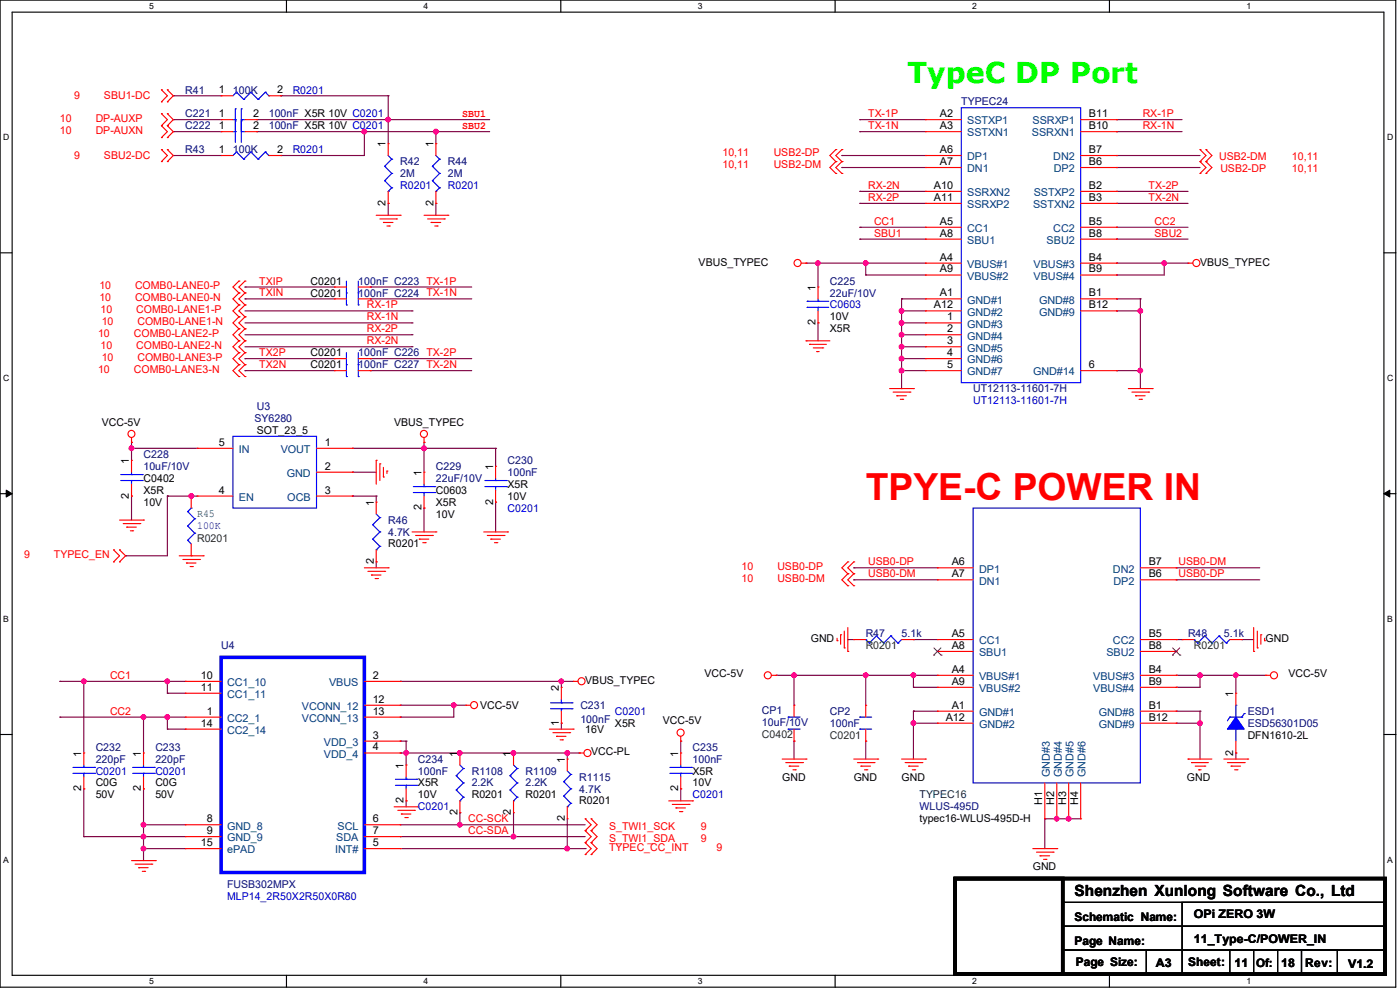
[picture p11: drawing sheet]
<svg xmlns="http://www.w3.org/2000/svg" width="420mm" height="297mm" viewBox="0 0 420 297" stroke-linecap="round" stroke-linejoin="round" font-family="sans-serif">
<defs><g id="words">
<text font-size="11.2" fill="#f00" x="259.7" y="149.9">TPYE-C POWER IN</text>
<text font-size="8.6" fill="#01ff00" x="272.2" y="24.8">TypeC DP Port</text>
<text font-size="4.6" x="322.4" y="268.6">Shenzhen Xunlong Software Co., Ltd</text>
<g font-size="3.6">
<text x="322.4" y="275.9">Schematic Name:</text>
<text x="358.2" y="275.2">OPi ZERO 3W</text>
<text x="322.4" y="283.1">Page Name:</text>
<text x="358.2" y="282.7">11_Type-C/POWER_IN</text>
<text x="322.7" y="289.5">Page Size:</text>
<text x="346.8" y="289.9">A3</text>
<text x="356.4" y="289.5">Sheet:</text>
<text x="370.4" y="289.9">11</text>
<text x="384.3" y="289.9">18</text>
<text x="391.5" y="289.9">Rev:</text>
<text x="404.4" y="290.2">V1.2</text>
</g>
<text font-size="3.5" x="376.8" y="289.8">Of:</text>
<g font-size="3.2" fill="#f00">
<text x="22.3" y="29.8">9</text>
<text x="31.2" y="29.8">SBU1-DC</text>
<text x="138.7" y="35.1">SBU1</text>
<text x="260.4" y="35.1">TX-1P</text>
<text x="342.8" y="35.1">RX-1P</text>
<text x="17.9" y="40.2">10</text>
<text x="17.9" y="36.6">10</text>
<text x="28.7" y="40.2">DP-AUXN</text>
<text x="28.7" y="36.6">DP-AUXP</text>
<text x="138.7" y="38.7">SBU2</text>
<text x="260.4" y="38.7">TX-1N</text>
<text x="342.8" y="38.7">RX-1N</text>
<text x="22.3" y="47.7">9</text>
<text x="31.2" y="47.7">SBU2-DC</text>
<text x="216.7" y="46.7">10,11</text>
<text x="232.1" y="46.7">USB2-DP</text>
<text x="216.7" y="50.2">10,11</text>
<text x="232.1" y="50.2">USB2-DM</text>
<text x="365.7" y="48">USB2-DM</text>
<text x="366.1" y="51.6">USB2-DP</text>
<text x="387.6" y="48">10,11</text>
<text x="387.6" y="51.6">10,11</text>
<text x="260.4" y="56.6">RX-2N</text>
<text x="344.6" y="56.6">TX-2P</text>
<text x="260.4" y="60.2">RX-2P</text>
<text x="344.6" y="60.2">TX-2N</text>
<text x="262.2" y="67.4">CC1</text>
<text x="262.2" y="71">SBU1</text>
<text x="346.4" y="67.4">CC2</text>
<text x="346.4" y="71">SBU2</text>
<text x="29.8" y="86.7">10</text>
<text x="40.5" y="86.7">COMB0-LANE0-P</text>
<text x="77.8" y="85.3">TXIP</text>
<text x="77.8" y="88.9">TXIN</text>
<text x="29.8" y="90.3">10</text>
<text x="30.1" y="93.9">10</text>
<text x="40.5" y="90.3">COMB0-LANE0-N</text>
<text x="40.9" y="93.9">COMB0-LANE1-P</text>
<text x="110" y="92.5">RX-1P</text>
<text x="29.4" y="101">10</text>
<text x="30.5" y="97.5">10</text>
<text x="40.2" y="101">COMB0-LANE2-P</text>
<text x="41.2" y="97.5">COMB0-LANE1-N</text>
<text x="110" y="96.1">RX-1N</text>
<text x="110" y="99.6">RX-2P</text>
<text x="30.1" y="104.6">10</text>
<text x="40.9" y="104.6">COMB0-LANE2-N</text>
<text x="77.8" y="106.8">TX2P</text>
<text x="110" y="103.2">RX-2N</text>
<text x="29.4" y="111.8">10</text>
<text x="30.5" y="108.2">10</text>
<text x="40.2" y="111.8">COMB0-LANE3-N</text>
<text x="41.2" y="108.2">COMB0-LANE3-P</text>
<text x="77.8" y="110.4">TX2N</text>
<text x="7.2" y="167.3">9</text>
<text x="16.2" y="167.3">TYPEC_EN</text>
<text x="222.5" y="170.9">10</text>
<text x="233.2" y="170.9">USB0-DP</text>
<text x="260.4" y="169.5">USB0-DP</text>
<text x="260.4" y="173.1">USB0-DM</text>
<text x="353.6" y="169.5">USB0-DM</text>
<text x="353.6" y="173.1">USB0-DP</text>
<text x="222.5" y="174.5">10</text>
<text x="233.2" y="174.5">USB0-DM</text>
<text x="33" y="203.5">CC1</text>
<text x="33" y="214.2">CC2</text>
<text x="140.5" y="250">CC-SDA</text>
<text x="140.5" y="246.5">CC-SCK</text>
<text x="182.7" y="248.6">S_TWI1_SCK</text>
<text x="210.3" y="248.6">9</text>
<text x="182.7" y="255.1">TYPEC_CC_INT</text>
<text x="182.7" y="252.2">S_TWI1_SDA</text>
<text x="210.3" y="252.2">9</text>
<text x="214.9" y="255.1">9</text>
</g>
<g font-size="3.2" fill="#00007f">
<text x="55.6" y="28">R41</text>
<text x="69.9" y="28">100K</text>
<text x="55.6" y="35.2">C221</text>
<text x="80.6" y="35.2">100nF X5R 10V C0201</text>
<text x="288.4" y="31.6">TYPEC24</text>
<text x="55.6" y="38.7">C222</text>
<text x="80.6" y="38.7">100nF X5R 10V C0201</text>
<text x="55.6" y="45.9">R43</text>
<text x="69.9" y="45.9">100K</text>
<text x="120.1" y="49.5">R42</text>
<text x="120.1" y="53.1">2M</text>
<text x="134.4" y="49.5">R44</text>
<text x="134.4" y="53.1">2M</text>
<text x="107.5" y="88.9">100nF C224 TX-1N</text>
<text x="107.5" y="85.3">100nF C223 TX-1P</text>
<text x="249" y="85.3">C225</text>
<text x="249" y="88.9">22uF/10V</text>
<text x="107.5" y="106.8">100nF C226 TX-2P</text>
<text x="107.5" y="110.4">100nF C227 TX-2N</text>
<text x="291.9" y="117.6">UT12113-11601-7H</text>
<text x="77" y="122.9">U3</text>
<text x="76.3" y="126.5">SY6280</text>
<text x="43.1" y="137.2">C228</text>
<text x="43.1" y="140.8">10uF/10V</text>
<text x="130.8" y="140.8">C229</text>
<text x="152.3" y="139">C230</text>
<text x="152.3" y="142.6">100nF</text>
<text x="130.8" y="144.4">22uF/10V</text>
<text x="59.1" y="158.4">100K</text>
<text x="116.5" y="156.9">R46</text>
<text x="116.5" y="160.5">4.7K</text>
<text x="259.7" y="191">R47</text>
<text x="270.5" y="191">5.1k</text>
<text x="356.4" y="191">R48</text>
<text x="367.2" y="191">5.1k</text>
<text x="66.3" y="194.6">U4</text>
<text x="174.1" y="212.5">C231</text>
<text x="228.6" y="213.9">CP1</text>
<text x="249" y="214.2">CP2</text>
<text x="374.3" y="214.2">ESD1</text>
<text x="174.1" y="216.7">100nF</text>
<text x="228.6" y="217.5">10uF/10V</text>
<text x="249" y="217.8">100nF</text>
<text x="374.3" y="217.8">ESD56301D05</text>
<text x="28.7" y="225">C232</text>
<text x="46.6" y="225">C233</text>
<text x="207.8" y="225">C235</text>
<text x="28.7" y="228.6">220pF</text>
<text x="46.6" y="228.6">220pF</text>
<text x="125.4" y="228.6">C234</text>
<text x="125.4" y="232.2">100nF</text>
<text x="141.5" y="232.2">R1108</text>
<text x="157.6" y="232.2">R1109</text>
<text x="173.8" y="233.9">R1115</text>
<text x="207.8" y="228.6">100nF</text>
<text x="141.5" y="235.7">2.2K</text>
<text x="157.6" y="235.7">2.2K</text>
<text x="173.8" y="237.5">4.7K</text>
<text x="275.8" y="242.9">WLUS-495D</text>
<text x="68.1" y="266.2">FUSB302MPX</text>
</g>
<g font-size="3.2">
<text x="65.6" y="27.9">1</text>
<text x="83.1" y="27.9">2</text>
<text x="65.6" y="35.1">1</text>
<text x="76" y="35.1">2</text>
<text x="281.9" y="35.1">A2</text>
<text x="326.7" y="35.1">B11</text>
<text x="65.6" y="38.7">1</text>
<text x="76" y="38.7">2</text>
<text x="281.9" y="38.7">A3</text>
<text x="326.7" y="38.7">B10</text>
<text x="65.6" y="45.8">1</text>
<text x="83.1" y="45.8">2</text>
<text x="115.7" y="44.1" transform="rotate(-90 115.7 44.1)">1</text>
<text x="130" y="44.1" transform="rotate(-90 130 44.1)">1</text>
<text x="281.9" y="45.8">A6</text>
<text x="326.7" y="45.8">B7</text>
<text x="281.9" y="49.4">A7</text>
<text x="326.7" y="49.4">B6</text>
<text x="280.2" y="56.6">A10</text>
<text x="326.7" y="56.6">B2</text>
<text x="115.7" y="61.7" transform="rotate(-90 115.7 61.7)">2</text>
<text x="130" y="61.7" transform="rotate(-90 130 61.7)">2</text>
<text x="280.2" y="60.2">A11</text>
<text x="326.7" y="60.2">B3</text>
<text x="281.9" y="67.4">A5</text>
<text x="281.9" y="70.9">A8</text>
<text x="326.7" y="67.4">B5</text>
<text x="326.7" y="70.9">B8</text>
<text x="209.6" y="79.6">VBUS_TYPEC</text>
<text x="281.9" y="78.1">A4</text>
<text x="281.9" y="81.7">A9</text>
<text x="326.7" y="81.7">B9</text>
<text x="326.7" y="78.1">B4</text>
<text x="360" y="79.6">VBUS_TYPEC</text>
<text x="93.2" y="88.9">C0201</text>
<text x="93.2" y="85.3">C0201</text>
<text x="244.6" y="87.1" transform="rotate(-90 244.6 87.1)">1</text>
<text x="281.9" y="88.8">A1</text>
<text x="326.7" y="88.8">B1</text>
<text x="280.2" y="92.4">A12</text>
<text x="326.7" y="92.4">B12</text>
<text x="244.6" y="97.5" transform="rotate(-90 244.6 97.5)">2</text>
<text x="249" y="99.7">X5R</text>
<text x="249" y="96.1">10V</text>
<text x="284.1" y="96">1</text>
<text x="284.1" y="99.6">2</text>
<text x="93.2" y="106.8">C0201</text>
<text x="284.1" y="103.2">3</text>
<text x="284.1" y="106.7">4</text>
<text x="93.2" y="110.4">C0201</text>
<text x="284.1" y="110.3">5</text>
<text x="326.7" y="110.3">6</text>
<text x="30.5" y="127.5">VCC-5V</text>
<text x="77" y="130.1">SOT_23_5</text>
<text x="118.2" y="127.5">VBUS_TYPEC</text>
<text x="65.6" y="133.6">5</text>
<text x="97.5" y="133.6">1</text>
<text x="38.7" y="139" transform="rotate(-90 38.7 139)">1</text>
<text x="97.5" y="140.8">2</text>
<text x="126.4" y="142.6" transform="rotate(-90 126.4 142.6)">1</text>
<text x="147.9" y="140.8" transform="rotate(-90 147.9 140.8)">1</text>
<text x="38.7" y="149.4" transform="rotate(-90 38.7 149.4)">2</text>
<text x="43.1" y="144.4">C0402</text>
<text x="43.1" y="148">X5R</text>
<text x="65.6" y="147.9">4</text>
<text x="97.5" y="147.9">3</text>
<text x="130.8" y="148">C0603</text>
<text x="152.3" y="146.2">X5R</text>
<text x="152.3" y="149.8">10V</text>
<text x="43.1" y="151.6">10V</text>
<text x="112.1" y="151.6" transform="rotate(-90 112.1 151.6)">1</text>
<text x="126.4" y="153" transform="rotate(-90 126.4 153)">2</text>
<text x="130.8" y="151.6">X5R</text>
<text x="130.8" y="155.1">10V</text>
<text x="147.9" y="151.2" transform="rotate(-90 147.9 151.2)">2</text>
<text x="116.5" y="164.1">R0201</text>
<text x="112.1" y="169.1" transform="rotate(-90 112.1 169.1)">2</text>
<text x="285.5" y="169.4">A6</text>
<text x="285.5" y="173">A7</text>
<text x="344.6" y="169.4">B7</text>
<text x="344.6" y="173">B6</text>
<text x="285.5" y="190.9">A5</text>
<text x="344.6" y="190.9">B5</text>
<text x="243.2" y="192.4">GND</text>
<text x="285.5" y="194.5">A8</text>
<text x="344.6" y="194.5">B8</text>
<text x="379.7" y="192.4">GND</text>
<text x="60.3" y="203.5">10</text>
<text x="111.8" y="203.5">2</text>
<text x="211.4" y="202.8">VCC-5V</text>
<text x="285.5" y="201.6">A4</text>
<text x="344.6" y="201.6">B4</text>
<text x="386.5" y="202.8">VCC-5V</text>
<text x="60.3" y="207">11</text>
<text x="167.6" y="207.1" transform="rotate(-90 167.6 207.1)">2</text>
<text x="175.6" y="204.9">VBUS_TYPEC</text>
<text x="285.5" y="205.2">A9</text>
<text x="344.6" y="205.2">B9</text>
<text x="370" y="208.9" transform="rotate(-90 370 208.9)">1</text>
<text x="62.1" y="214.2">1</text>
<text x="111.8" y="210.6">12</text>
<text x="111.8" y="214.2">13</text>
<text x="144" y="212.5">VCC-5V</text>
<text x="283.7" y="216">A12</text>
<text x="285.5" y="212.4">A1</text>
<text x="344.6" y="212.4">B1</text>
<text x="344.6" y="216">B12</text>
<text x="60.3" y="217.8">14</text>
<text x="111.8" y="221.4">3</text>
<text x="167.6" y="217.5" transform="rotate(-90 167.6 217.5)">1</text>
<text x="175.6" y="219.6">16V</text>
<text x="184.5" y="217.8">X5R</text>
<text x="198.8" y="217.1">VCC-5V</text>
<text x="374.3" y="221.4">DFN1610-2L</text>
<text x="24.4" y="226.8" transform="rotate(-90 24.4 226.8)">1</text>
<text x="42.3" y="226.8" transform="rotate(-90 42.3 226.8)">1</text>
<text x="111.8" y="224.9">4</text>
<text x="137.2" y="226.8" transform="rotate(-90 137.2 226.8)">1</text>
<text x="153.3" y="226.8" transform="rotate(-90 153.3 226.8)">1</text>
<text x="177.3" y="226.4">VCC-PL</text>
<text x="203.5" y="226.8" transform="rotate(-90 203.5 226.8)">1</text>
<text x="370" y="226.4" transform="rotate(-90 370 226.4)">2</text>
<text x="121.1" y="230.3" transform="rotate(-90 121.1 230.3)">1</text>
<text x="169.4" y="228.6" transform="rotate(-90 169.4 228.6)">1</text>
<text x="207.8" y="232.2">X5R</text>
<text x="234.7" y="233.9">GND</text>
<text x="256.1" y="233.9">GND</text>
<text x="270.5" y="233.9">GND</text>
<text x="356.1" y="233.9">GND</text>
<text x="24.4" y="237.2" transform="rotate(-90 24.4 237.2)">2</text>
<text x="28.7" y="235.7">C0G</text>
<text x="28.7" y="239.3">50V</text>
<text x="42.3" y="237.2" transform="rotate(-90 42.3 237.2)">2</text>
<text x="46.6" y="235.7">C0G</text>
<text x="46.6" y="239.3">50V</text>
<text x="125.4" y="235.7">X5R</text>
<text x="125.4" y="239.3">10V</text>
<text x="141.5" y="239.3">R0201</text>
<text x="157.6" y="239.3">R0201</text>
<text x="203.5" y="237.2" transform="rotate(-90 203.5 237.2)">2</text>
<text x="207.8" y="235.7">10V</text>
<text x="121.1" y="240.8" transform="rotate(-90 121.1 240.8)">2</text>
<text x="137.2" y="244.3" transform="rotate(-90 137.2 244.3)">2</text>
<text x="153.3" y="244.3" transform="rotate(-90 153.3 244.3)">2</text>
<text x="173.8" y="241.1">R0201</text>
<text x="312.7" y="241.3" transform="rotate(-90 312.7 241.3)">H1</text>
<text x="316.3" y="241.3" transform="rotate(-90 316.3 241.3)">H2</text>
<text x="319.8" y="241.3" transform="rotate(-90 319.8 241.3)">H3</text>
<text x="323.4" y="241.3" transform="rotate(-90 323.4 241.3)">H4</text>
<text x="62.1" y="246.4">8</text>
<text x="62.1" y="250">9</text>
<text x="111.8" y="246.4">6</text>
<text x="111.8" y="250">7</text>
<text x="169.4" y="246.1" transform="rotate(-90 169.4 246.1)">2</text>
<text x="275.8" y="246.5">typec16-WLUS-495D-H</text>
<text x="60.3" y="253.6">15</text>
<text x="111.8" y="253.6">5</text>
<text x="309.8" y="260.8">GND</text>
</g>
<g font-size="3.2" fill="#00f">
<text x="87.8" y="28">R0201</text>
<text x="87.8" y="45.9">R0201</text>
<text x="120.1" y="56.6">R0201</text>
<text x="134.4" y="56.6">R0201</text>
<text x="249" y="92.5">C0603</text>
<text x="291.9" y="121.1">UT12113-11601-7H</text>
<text x="152.3" y="153.4">C0201</text>
<text x="184.5" y="214.2">C0201</text>
<text x="28.7" y="232.2">C0201</text>
<text x="46.6" y="232.2">C0201</text>
<text x="207.8" y="239.3">C0201</text>
<text x="125.4" y="242.9">C0201</text>
<text x="68.1" y="269.7">MLP14_2R50X2R50X0R80</text>
</g>
<g font-size="3.2" fill="#003f7f">
<text x="290.2" y="37.3">SSTXP1</text>
<text x="290.2" y="40.9">SSTXN1</text>
<text x="309.6" y="40.9">SSRXN1</text>
<text x="309.8" y="37.3">SSRXP1</text>
<text x="290.2" y="48">DP1</text>
<text x="290.2" y="51.6">DN1</text>
<text x="316" y="48">DN2</text>
<text x="316.1" y="51.6">DP2</text>
<text x="290.2" y="58.8">SSRXN2</text>
<text x="310.1" y="58.8">SSTXP2</text>
<text x="290.2" y="62.4">SSRXP2</text>
<text x="309.9" y="62.4">SSTXN2</text>
<text x="290.2" y="69.6">CC1</text>
<text x="316" y="69.6">CC2</text>
<text x="290.2" y="73.1">SBU1</text>
<text x="314" y="73.1">SBU2</text>
<text x="290.2" y="80.3">VBUS#1</text>
<text x="290.2" y="83.9">VBUS#2</text>
<text x="310.1" y="83.9">VBUS#4</text>
<text x="310.1" y="80.3">VBUS#3</text>
<text x="290.2" y="91">GND#1</text>
<text x="290.2" y="94.6">GND#2</text>
<text x="311.7" y="91">GND#8</text>
<text x="311.7" y="94.6">GND#9</text>
<text x="290.2" y="98.2">GND#3</text>
<text x="290.2" y="101.8">GND#4</text>
<text x="290.2" y="105.4">GND#5</text>
<text x="290.2" y="108.9">GND#6</text>
<text x="290.2" y="112.5">GND#7</text>
<text x="309.9" y="112.5">GND#14</text>
<text x="71.7" y="135.8">IN</text>
<text x="84.2" y="135.8">VOUT</text>
<text x="86" y="143">GND</text>
<text x="71.7" y="150.1">EN</text>
<text x="86.2" y="150.1">OCB</text>
<text x="293.7" y="171.6">DP1</text>
<text x="333.9" y="171.6">DN2</text>
<text x="293.7" y="175.2">DN1</text>
<text x="334.1" y="175.2">DP2</text>
<text x="293.7" y="193.1">CC1</text>
<text x="293.7" y="196.7">SBU1</text>
<text x="331.9" y="196.7">SBU2</text>
<text x="333.9" y="193.1">CC2</text>
<text x="293.7" y="203.8">VBUS#1</text>
<text x="328" y="203.8">VBUS#3</text>
<text x="68.1" y="205.7">CC1_10</text>
<text x="68.1" y="209.2">CC1_11</text>
<text x="98.7" y="205.7">VBUS</text>
<text x="293.7" y="207.4">VBUS#2</text>
<text x="328" y="207.4">VBUS#4</text>
<text x="90.6" y="212.8">VCONN_12</text>
<text x="293.7" y="214.6">GND#1</text>
<text x="329.6" y="214.6">GND#8</text>
<text x="68.1" y="216.4">CC2_1</text>
<text x="68.1" y="220">CC2_14</text>
<text x="90.6" y="216.4">VCONN_13</text>
<text x="293.7" y="218.2">GND#2</text>
<text x="329.6" y="218.2">GND#9</text>
<text x="97.2" y="223.6">VDD_3</text>
<text x="97.2" y="227.1">VDD_4</text>
<text x="314.9" y="232.9" transform="rotate(-90 314.9 232.9)">GND#3</text>
<text x="318.5" y="232.9" transform="rotate(-90 318.5 232.9)">GND#4</text>
<text x="322.1" y="232.9" transform="rotate(-90 322.1 232.9)">GND#5</text>
<text x="325.7" y="232.9" transform="rotate(-90 325.7 232.9)">GND#6</text>
<text x="68.1" y="248.6">GND_8</text>
<text x="101.3" y="248.6">SCL</text>
<text x="68.1" y="252.2">GND_9</text>
<text x="68.1" y="255.8">ePAD</text>
<text x="100.5" y="255.8">INT#</text>
<text x="100.9" y="252.2">SDA</text>
</g>
<g font-size="3.2" fill="#003f3f">
<text x="59.1" y="154.8">R45</text>
<text x="275.8" y="239.3">TYPEC16</text>
</g>
<g font-size="3.2" fill="#007f00">
<text x="59.1" y="162.3">R0201</text>
<text x="259.7" y="194.6">R0201</text>
<text x="358.2" y="194.6">R0201</text>
<text x="228.6" y="221.1">C0402</text>
<text x="249" y="221.4">C0201</text>
</g>
<g font-size="2.6">
<text x="44.8" y="2.8">5</text>
<text x="127.1" y="2.8">4</text>
<text x="209.4" y="2.8">3</text>
<text x="291.7" y="2.8">2</text>
<text x="374" y="2.8">1</text>
<text x="1" y="42">D</text>
<text x="416.1" y="42">D</text>
<text x="1" y="114.2">C</text>
<text x="416.1" y="114.2">C</text>
<text x="1" y="186.4">B</text>
<text x="416.1" y="186.4">B</text>
<text x="1" y="258.5">A</text>
<text x="416.1" y="258.5">A</text>
<text x="44.8" y="295">5</text>
<text x="127.1" y="295">4</text>
<text x="209.4" y="295">3</text>
<text x="291.7" y="295">2</text>
<text x="374" y="295">1</text>
</g>
</g></defs>
<path d="M0 0h418.7v295.9h-418.7zM3.6 3.6h411.6v288.7h-411.6z" fill="none" stroke="#000" stroke-width=".34"/>
<g fill="#fff">
<path d="M44.8 .4h1.4v2.9h-1.4z"/>
<path d="M44.8 292.7h1.4v2.9h-1.4z"/>
</g>
<path d="M85.9 0v3.6M85.9 292.3v3.6" fill="none" stroke="#000" stroke-width=".34"/>
<g fill="#fff">
<path d="M127.1 .4h1.4v2.9h-1.4z"/>
<path d="M127.1 292.7h1.4v2.9h-1.4z"/>
</g>
<path d="M168.2 0v3.6M168.2 292.3v3.6" fill="none" stroke="#000" stroke-width=".34"/>
<g fill="#fff">
<path d="M209.4 .4h1.4v2.9h-1.4z"/>
<path d="M209.4 292.7h1.4v2.9h-1.4z"/>
</g>
<path d="M250.5 0v3.6M250.5 292.3v3.6" fill="none" stroke="#000" stroke-width=".34"/>
<g fill="#fff">
<path d="M291.7 .4h1.4v2.9h-1.4z"/>
<path d="M291.7 292.7h1.4v2.9h-1.4z"/>
</g>
<path d="M332.8 0v3.6M332.8 292.3v3.6" fill="none" stroke="#000" stroke-width=".34"/>
<g fill="#fff">
<path d="M374 .4h1.4v2.9h-1.4z"/>
<path d="M374 292.7h1.4v2.9h-1.4z"/>
<path d="M1 39.7h1.8v2.9h-1.8z"/>
<path d="M416.1 39.7h1.9v2.9h-1.9z"/>
<path d="M1 111.8h1.8v2.9h-1.8z"/>
<path d="M416.1 111.8h1.9v2.9h-1.9z"/>
</g>
<path d="M0 75.8h3.6M415.2 75.8h3.6" fill="none" stroke="#000" stroke-width=".34"/>
<g fill="#fff">
<path d="M1 184h1.7v2.9h-1.7z"/>
<path d="M416.1 184h1.7v2.9h-1.7z"/>
</g>
<path d="M0 148h3.6M415.2 148h3.6" fill="none" stroke="#000" stroke-width=".34"/>
<path d="M1.9 146.9l1.7 1.1-1.7 1zM415.2 148l1.7-1.1v2.1z" fill="#000" stroke="#000" stroke-width=".3"/>
<g fill="#fff">
<path d="M1 256.2h1.7v2.9h-1.7z"/>
<path d="M416.1 256.2h1.7v2.9h-1.7z"/>
</g>
<path d="M0 220.1h3.6M415.2 220.1h3.6" fill="none" stroke="#000" stroke-width=".34"/>
<path d="M245.4 78.9v7.1" fill="none" stroke="#7f003f" stroke-width=".34"/>
<circle cx="245.4" cy="78.9" r=".17" fill="#7f003f"/>
<path d="M245.4 96.8v5.4" fill="none" stroke="#7f003f" stroke-width=".34"/>
<circle cx="245.4" cy="96.8" r=".17" fill="#7f003f"/>
<path d="M52 46.6h14.3" fill="none" stroke="#7f003f" stroke-width=".34"/>
<circle cx="52" cy="46.6" r=".17" fill="#7f003f"/>
<path d="M84.2 46.6h25.1" fill="none" stroke="#7f003f" stroke-width=".34"/>
<circle cx="84.2" cy="46.6" r=".17" fill="#7f003f"/>
<path d="M52 35.9h14.3" fill="none" stroke="#7f003f" stroke-width=".34"/>
<circle cx="52" cy="35.9" r=".17" fill="#7f003f"/>
<path d="M52 39.5h14.3" fill="none" stroke="#7f003f" stroke-width=".34"/>
<circle cx="52" cy="39.5" r=".17" fill="#7f003f"/>
<path d="M77 35.9h39.5" fill="none" stroke="#7f003f" stroke-width=".34"/>
<circle cx="77" cy="35.9" r=".17" fill="#7f003f"/>
<circle cx="116.4" cy="35.8" r=".7" fill="#f0f" stroke="#f0f" stroke-width=".34"/>
<path d="M77 39.5h32.3" fill="none" stroke="#7f003f" stroke-width=".34"/>
<circle cx="77" cy="39.5" r=".17" fill="#7f003f"/>
<circle cx="109.3" cy="39.4" r=".7" fill="#f0f" stroke="#f0f" stroke-width=".34"/>
<path d="M109.3 39.5h21.5" fill="none" stroke="#7f003f" stroke-width=".34"/>
<circle cx="109.3" cy="39.5" r=".17" fill="#7f003f"/>
<path d="M109.3 39.5v7.1" fill="none" stroke="#7f003f" stroke-width=".34"/>
<circle cx="109.3" cy="39.5" r=".17" fill="#7f003f"/>
<path d="M116.5 35.9v7.2" fill="none" stroke="#7f003f" stroke-width=".34"/>
<circle cx="116.5" cy="35.9" r=".17" fill="#7f003f"/>
<path d="M116.5 61v3.5" fill="none" stroke="#7f003f" stroke-width=".34"/>
<circle cx="116.5" cy="61" r=".17" fill="#7f003f"/>
<path d="M130.8 39.5v3.6" fill="none" stroke="#7f003f" stroke-width=".34"/>
<circle cx="130.8" cy="39.5" r=".17" fill="#7f003f"/>
<circle cx="130.7" cy="39.4" r=".7" fill="#f0f" stroke="#f0f" stroke-width=".34"/>
<path d="M130.8 61v3.5" fill="none" stroke="#7f003f" stroke-width=".34"/>
<circle cx="130.8" cy="61" r=".17" fill="#7f003f"/>
<path d="M116.5 35.9h30.4" fill="none" stroke="#7f003f" stroke-width=".34"/>
<circle cx="116.5" cy="35.9" r=".17" fill="#7f003f"/>
<path d="M130.8 39.5h16.1" fill="none" stroke="#7f003f" stroke-width=".34"/>
<circle cx="130.8" cy="39.5" r=".17" fill="#7f003f"/>
<path d="M52 28.7h14.3" fill="none" stroke="#7f003f" stroke-width=".34"/>
<circle cx="52" cy="28.7" r=".17" fill="#7f003f"/>
<path d="M84.2 28.7h32.3" fill="none" stroke="#7f003f" stroke-width=".34"/>
<circle cx="84.2" cy="28.7" r=".17" fill="#7f003f"/>
<path d="M116.5 28.7v7.2" fill="none" stroke="#7f003f" stroke-width=".34"/>
<circle cx="116.5" cy="28.7" r=".17" fill="#7f003f"/>
<path d="M43.1 247.2h12.5" fill="none" stroke="#7f003f" stroke-width=".34"/>
<circle cx="43.1" cy="247.2" r=".17" fill="#7f003f"/>
<path d="M43.1 247.2v3.5" fill="none" stroke="#7f003f" stroke-width=".34"/>
<circle cx="43.1" cy="247.2" r=".17" fill="#7f003f"/>
<g fill="#f0f" stroke="#f0f" stroke-width=".34">
<circle cx="43" cy="250.7" r=".7"/>
<circle cx="43" cy="247.2" r=".7"/>
</g>
<path d="M120.1 211.4h16" fill="none" stroke="#7f003f" stroke-width=".34"/>
<circle cx="120.1" cy="211.4" r=".17" fill="#7f003f"/>
<path d="M120.1 214.9h16" fill="none" stroke="#7f003f" stroke-width=".34"/>
<circle cx="120.1" cy="214.9" r=".17" fill="#7f003f"/>
<path d="M120.1 225.7h1.7" fill="none" stroke="#7f003f" stroke-width=".34"/>
<circle cx="120.1" cy="225.7" r=".17" fill="#7f003f"/>
<path d="M120.1 222.1h1.7" fill="none" stroke="#7f003f" stroke-width=".34"/>
<circle cx="120.1" cy="222.1" r=".17" fill="#7f003f"/>
<path d="M121.8 222.1v3.6" fill="none" stroke="#7f003f" stroke-width=".34"/>
<circle cx="121.8" cy="222.1" r=".17" fill="#7f003f"/>
<circle cx="121.8" cy="225.7" r=".7" fill="#f0f" stroke="#f0f" stroke-width=".34"/>
<path d="M120.1 254.3h50.1" fill="none" stroke="#7f003f" stroke-width=".34"/>
<circle cx="170.2" cy="254.3" r=".17" fill="#7f003f"/>
<circle cx="170.2" cy="254.3" r=".7" fill="#f0f" stroke="#f0f" stroke-width=".34"/>
<path d="M43.1 214.9v10.8" fill="none" stroke="#7f003f" stroke-width=".34"/>
<circle cx="43.1" cy="214.9" r=".17" fill="#7f003f"/>
<circle cx="43" cy="214.9" r=".7" fill="#f0f" stroke="#f0f" stroke-width=".34"/>
<path d="M43.1 214.9h7.1" fill="none" stroke="#7f003f" stroke-width=".34"/>
<circle cx="43.1" cy="214.9" r=".17" fill="#7f003f"/>
<path d="M25.1 204.2v21.5" fill="none" stroke="#7f003f" stroke-width=".34"/>
<circle cx="25.1" cy="204.2" r=".17" fill="#7f003f"/>
<circle cx="25.1" cy="204.2" r=".7" fill="#f0f" stroke="#f0f" stroke-width=".34"/>
<path d="M25.1 204.2h25.1" fill="none" stroke="#7f003f" stroke-width=".34"/>
<circle cx="25.1" cy="204.2" r=".17" fill="#7f003f"/>
<circle cx="50.2" cy="204.2" r=".7" fill="#f0f" stroke="#f0f" stroke-width=".34"/>
<path d="M43.1 236.4v10.8" fill="none" stroke="#7f003f" stroke-width=".34"/>
<circle cx="43.1" cy="236.4" r=".17" fill="#7f003f"/>
<path d="M25.1 236.4v14.3" fill="none" stroke="#7f003f" stroke-width=".34"/>
<circle cx="25.1" cy="236.4" r=".17" fill="#7f003f"/>
<path d="M25.1 250.7h18" fill="none" stroke="#7f003f" stroke-width=".34"/>
<circle cx="25.1" cy="250.7" r=".17" fill="#7f003f"/>
<path d="M17.9 214.9h25.2" fill="none" stroke="#7f003f" stroke-width=".34"/>
<circle cx="17.9" cy="214.9" r=".17" fill="#7f003f"/>
<path d="M50.2 218.5h5.4" fill="none" stroke="#7f003f" stroke-width=".34"/>
<circle cx="50.2" cy="218.5" r=".17" fill="#7f003f"/>
<path d="M50.2 214.9v3.6" fill="none" stroke="#7f003f" stroke-width=".34"/>
<circle cx="50.2" cy="214.9" r=".17" fill="#7f003f"/>
<path d="M50.2 214.9h5.4" fill="none" stroke="#7f003f" stroke-width=".34"/>
<circle cx="50.2" cy="214.9" r=".17" fill="#7f003f"/>
<circle cx="50.2" cy="214.9" r=".7" fill="#f0f" stroke="#f0f" stroke-width=".34"/>
<path d="M17.9 204.2h7.2" fill="none" stroke="#7f003f" stroke-width=".34"/>
<circle cx="17.9" cy="204.2" r=".17" fill="#7f003f"/>
<path d="M50.2 207.8h5.4" fill="none" stroke="#7f003f" stroke-width=".34"/>
<circle cx="50.2" cy="207.8" r=".17" fill="#7f003f"/>
<path d="M50.2 204.2v3.6" fill="none" stroke="#7f003f" stroke-width=".34"/>
<circle cx="50.2" cy="204.2" r=".17" fill="#7f003f"/>
<path d="M50.2 204.2h5.4" fill="none" stroke="#7f003f" stroke-width=".34"/>
<circle cx="50.2" cy="204.2" r=".17" fill="#7f003f"/>
<path d="M136.1 211.4h3.6" fill="none" stroke="#7f003f" stroke-width=".34"/>
<circle cx="136.1" cy="211.4" r=".17" fill="#7f003f"/>
<circle cx="136.1" cy="211.3" r=".7" fill="#f0f" stroke="#f0f" stroke-width=".34"/>
<path d="M43.1 250.7h12.5" fill="none" stroke="#7f003f" stroke-width=".34"/>
<circle cx="43.1" cy="250.7" r=".17" fill="#7f003f"/>
<path d="M43.1 250.7v3.6" fill="none" stroke="#7f003f" stroke-width=".34"/>
<circle cx="43.1" cy="250.7" r=".17" fill="#7f003f"/>
<path d="M136.1 211.4v3.5" fill="none" stroke="#7f003f" stroke-width=".34"/>
<circle cx="136.1" cy="211.4" r=".17" fill="#7f003f"/>
<path d="M43.1 254.3h12.5" fill="none" stroke="#7f003f" stroke-width=".34"/>
<circle cx="43.1" cy="254.3" r=".17" fill="#7f003f"/>
<circle cx="43" cy="254.3" r=".7" fill="#f0f" stroke="#f0f" stroke-width=".34"/>
<path d="M43.1 254.3v3.6" fill="none" stroke="#7f003f" stroke-width=".34"/>
<circle cx="43.1" cy="254.3" r=".17" fill="#7f003f"/>
<path d="M121.8 225.7h16.2" fill="none" stroke="#7f003f" stroke-width=".34"/>
<circle cx="121.8" cy="225.7" r=".17" fill="#7f003f"/>
<path d="M121.8 240v1.8" fill="none" stroke="#7f003f" stroke-width=".34"/>
<circle cx="121.8" cy="240" r=".17" fill="#7f003f"/>
<path d="M121.8 225.7v3.6" fill="none" stroke="#7f003f" stroke-width=".34"/>
<circle cx="121.8" cy="225.7" r=".17" fill="#7f003f"/>
<path d="M168.4 216.7v1.8" fill="none" stroke="#7f003f" stroke-width=".34"/>
<circle cx="168.4" cy="216.7" r=".17" fill="#7f003f"/>
<path d="M204.2 236.4v3.6" fill="none" stroke="#7f003f" stroke-width=".34"/>
<circle cx="204.2" cy="236.4" r=".17" fill="#7f003f"/>
<path d="M204.2 222.1v3.6" fill="none" stroke="#7f003f" stroke-width=".34"/>
<circle cx="204.2" cy="222.1" r=".17" fill="#7f003f"/>
<path d="M241.8 78.9h3.6" fill="none" stroke="#7f003f" stroke-width=".34"/>
<circle cx="241.8" cy="78.9" r=".17" fill="#7f003f"/>
<path d="M259.7 82.4h17.9" fill="none" stroke="#7f003f" stroke-width=".34"/>
<circle cx="259.7" cy="82.4" r=".17" fill="#7f003f"/>
<path d="M259.7 78.9v3.5" fill="none" stroke="#7f003f" stroke-width=".34"/>
<circle cx="259.7" cy="78.9" r=".17" fill="#7f003f"/>
<path d="M259.7 78.9h17.9" fill="none" stroke="#7f003f" stroke-width=".34"/>
<circle cx="259.7" cy="78.9" r=".17" fill="#7f003f"/>
<circle cx="259.7" cy="78.8" r=".7" fill="#f0f" stroke="#f0f" stroke-width=".34"/>
<path d="M245.4 78.9h14.3" fill="none" stroke="#7f003f" stroke-width=".34"/>
<circle cx="245.4" cy="78.9" r=".17" fill="#7f003f"/>
<circle cx="245.4" cy="78.8" r=".69" fill="#f0f" stroke="#f0f" stroke-width=".34"/>
<path d="M270.5 89.6h7.1" fill="none" stroke="#7f003f" stroke-width=".34"/>
<circle cx="270.5" cy="89.6" r=".17" fill="#7f003f"/>
<path d="M270.5 89.6v3.6" fill="none" stroke="#7f003f" stroke-width=".34"/>
<circle cx="270.5" cy="89.6" r=".17" fill="#7f003f"/>
<circle cx="270.4" cy="93.2" r=".7" fill="#f0f" stroke="#f0f" stroke-width=".34"/>
<path d="M270.5 93.2h7.1" fill="none" stroke="#7f003f" stroke-width=".34"/>
<circle cx="270.5" cy="93.2" r=".17" fill="#7f003f"/>
<path d="M270.5 93.2v3.6" fill="none" stroke="#7f003f" stroke-width=".34"/>
<circle cx="270.5" cy="93.2" r=".17" fill="#7f003f"/>
<path d="M270.5 96.8h7.1" fill="none" stroke="#7f003f" stroke-width=".34"/>
<circle cx="270.5" cy="96.8" r=".17" fill="#7f003f"/>
<circle cx="270.4" cy="96.8" r=".7" fill="#f0f" stroke="#f0f" stroke-width=".34"/>
<path d="M270.5 96.8v3.5" fill="none" stroke="#7f003f" stroke-width=".34"/>
<circle cx="270.5" cy="96.8" r=".17" fill="#7f003f"/>
<path d="M270.5 100.3h7.1" fill="none" stroke="#7f003f" stroke-width=".34"/>
<circle cx="270.5" cy="100.3" r=".17" fill="#7f003f"/>
<circle cx="270.4" cy="100.3" r=".7" fill="#f0f" stroke="#f0f" stroke-width=".34"/>
<path d="M270.5 100.3v3.6" fill="none" stroke="#7f003f" stroke-width=".34"/>
<circle cx="270.5" cy="100.3" r=".17" fill="#7f003f"/>
<path d="M270.5 103.9h7.1" fill="none" stroke="#7f003f" stroke-width=".34"/>
<circle cx="270.5" cy="103.9" r=".17" fill="#7f003f"/>
<path d="M270.5 103.9v3.6" fill="none" stroke="#7f003f" stroke-width=".34"/>
<circle cx="270.5" cy="103.9" r=".17" fill="#7f003f"/>
<g fill="#f0f" stroke="#f0f" stroke-width=".34">
<circle cx="270.4" cy="107.5" r=".7"/>
<circle cx="270.4" cy="103.9" r=".7"/>
</g>
<path d="M270.5 107.5h7.1" fill="none" stroke="#7f003f" stroke-width=".34"/>
<circle cx="270.5" cy="107.5" r=".17" fill="#7f003f"/>
<path d="M270.5 107.5v3.6" fill="none" stroke="#7f003f" stroke-width=".34"/>
<circle cx="270.5" cy="107.5" r=".17" fill="#7f003f"/>
<path d="M270.5 111.1h7.1" fill="none" stroke="#7f003f" stroke-width=".34"/>
<circle cx="270.5" cy="111.1" r=".17" fill="#7f003f"/>
<path d="M270.5 111.1v5.4" fill="none" stroke="#7f003f" stroke-width=".34"/>
<circle cx="270.5" cy="116.5" r=".17" fill="#7f003f"/>
<circle cx="270.4" cy="111.1" r=".7" fill="#f0f" stroke="#f0f" stroke-width=".34"/>
<path d="M334.9 111.1h7.2" fill="none" stroke="#7f003f" stroke-width=".34"/>
<circle cx="334.9" cy="111.1" r=".17" fill="#7f003f"/>
<path d="M342.1 111.1v5.4" fill="none" stroke="#7f003f" stroke-width=".34"/>
<circle cx="342.1" cy="111.1" r=".17" fill="#7f003f"/>
<circle cx="342.1" cy="111.1" r=".7" fill="#f0f" stroke="#f0f" stroke-width=".34"/>
<path d="M334.9 89.6h7.2" fill="none" stroke="#7f003f" stroke-width=".34"/>
<circle cx="334.9" cy="89.6" r=".17" fill="#7f003f"/>
<path d="M342.1 89.6v3.6" fill="none" stroke="#7f003f" stroke-width=".34"/>
<circle cx="342.1" cy="89.6" r=".17" fill="#7f003f"/>
<path d="M334.9 93.2h7.2" fill="none" stroke="#7f003f" stroke-width=".34"/>
<circle cx="334.9" cy="93.2" r=".17" fill="#7f003f"/>
<path d="M342.1 93.2v17.9" fill="none" stroke="#7f003f" stroke-width=".34"/>
<circle cx="342.1" cy="93.2" r=".17" fill="#7f003f"/>
<circle cx="342.1" cy="93.2" r=".7" fill="#f0f" stroke="#f0f" stroke-width=".34"/>
<path d="M334.9 78.9h14.4" fill="none" stroke="#7f003f" stroke-width=".34"/>
<circle cx="334.9" cy="78.9" r=".17" fill="#7f003f"/>
<path d="M334.9 82.4h14.4" fill="none" stroke="#7f003f" stroke-width=".34"/>
<circle cx="334.9" cy="82.4" r=".17" fill="#7f003f"/>
<path d="M349.3 78.9v3.5" fill="none" stroke="#7f003f" stroke-width=".34"/>
<circle cx="349.3" cy="78.9" r=".17" fill="#7f003f"/>
<circle cx="349.2" cy="78.8" r=".7" fill="#f0f" stroke="#f0f" stroke-width=".34"/>
<path d="M349.3 78.9h7.1" fill="none" stroke="#7f003f" stroke-width=".34"/>
<circle cx="349.3" cy="78.9" r=".17" fill="#7f003f"/>
<path d="M105.7 134.4h21.5" fill="none" stroke="#7f003f" stroke-width=".34"/>
<circle cx="105.7" cy="134.4" r=".17" fill="#7f003f"/>
<circle cx="127.2" cy="134.3" r=".7" fill="#f0f" stroke="#f0f" stroke-width=".34"/>
<path d="M127.2 152.3v7.1" fill="none" stroke="#7f003f" stroke-width=".34"/>
<circle cx="127.2" cy="152.3" r=".17" fill="#7f003f"/>
<path d="M105.7 141.5h7.2" fill="none" stroke="#7f003f" stroke-width=".34"/>
<circle cx="105.7" cy="141.5" r=".17" fill="#7f003f"/>
<path d="M105.7 148.7h7.2" fill="none" stroke="#7f003f" stroke-width=".34"/>
<circle cx="105.7" cy="148.7" r=".17" fill="#7f003f"/>
<path d="M39.5 148.7v7.2" fill="none" stroke="#7f003f" stroke-width=".34"/>
<circle cx="39.5" cy="148.7" r=".17" fill="#7f003f"/>
<path d="M39.5 132.6v1.8" fill="none" stroke="#7f003f" stroke-width=".34"/>
<circle cx="39.5" cy="132.6" r=".17" fill="#7f003f"/>
<path d="M39.5 134.4h19.6" fill="none" stroke="#7f003f" stroke-width=".34"/>
<circle cx="39.5" cy="134.4" r=".17" fill="#7f003f"/>
<circle cx="39.4" cy="134.3" r=".7" fill="#f0f" stroke="#f0f" stroke-width=".34"/>
<path d="M57.4 148.7h1.7" fill="none" stroke="#7f003f" stroke-width=".34"/>
<circle cx="57.4" cy="148.7" r=".17" fill="#7f003f"/>
<path d="M127.2 132.6v1.8" fill="none" stroke="#7f003f" stroke-width=".34"/>
<circle cx="127.2" cy="132.6" r=".17" fill="#7f003f"/>
<path d="M127.2 134.4v7.1" fill="none" stroke="#7f003f" stroke-width=".34"/>
<circle cx="127.2" cy="134.4" r=".17" fill="#7f003f"/>
<path d="M112.9 168.4v1.8" fill="none" stroke="#7f003f" stroke-width=".34"/>
<circle cx="112.9" cy="168.4" r=".17" fill="#7f003f"/>
<path d="M112.9 148.7v1.8" fill="none" stroke="#7f003f" stroke-width=".34"/>
<circle cx="112.9" cy="148.7" r=".17" fill="#7f003f"/>
<path d="M37.7 166.6h12.5" fill="none" stroke="#7f003f" stroke-width=".34"/>
<circle cx="37.7" cy="166.6" r=".17" fill="#7f003f"/>
<path d="M127.2 134.4h21.5" fill="none" stroke="#7f003f" stroke-width=".34"/>
<circle cx="127.2" cy="134.4" r=".17" fill="#7f003f"/>
<path d="M148.7 134.4v5.3" fill="none" stroke="#7f003f" stroke-width=".34"/>
<circle cx="148.7" cy="134.4" r=".17" fill="#7f003f"/>
<path d="M148.7 150.5v8.9" fill="none" stroke="#7f003f" stroke-width=".34"/>
<circle cx="148.7" cy="150.5" r=".17" fill="#7f003f"/>
<path d="M50.2 148.7v17.9" fill="none" stroke="#7f003f" stroke-width=".34"/>
<circle cx="50.2" cy="148.7" r=".17" fill="#7f003f"/>
<path d="M50.2 148.7h7.2" fill="none" stroke="#7f003f" stroke-width=".34"/>
<circle cx="50.2" cy="148.7" r=".17" fill="#7f003f"/>
<circle cx="57.3" cy="148.7" r=".7" fill="#f0f" stroke="#f0f" stroke-width=".34"/>
<path d="M39.5 134.4v3.6" fill="none" stroke="#7f003f" stroke-width=".34"/>
<circle cx="39.5" cy="134.4" r=".17" fill="#7f003f"/>
<path d="M73.5 86h26.8" fill="none" stroke="#7f003f" stroke-width=".34"/>
<circle cx="73.5" cy="86" r=".17" fill="#7f003f"/>
<path d="M73.5 89.6h26.8" fill="none" stroke="#7f003f" stroke-width=".34"/>
<circle cx="73.5" cy="89.6" r=".17" fill="#7f003f"/>
<path d="M73.5 93.2h50.1" fill="none" stroke="#7f003f" stroke-width=".34"/>
<circle cx="123.6" cy="93.2" r=".17" fill="#7f003f"/>
<path d="M73.5 96.8h50.1" fill="none" stroke="#7f003f" stroke-width=".34"/>
<circle cx="123.6" cy="96.8" r=".17" fill="#7f003f"/>
<path d="M73.5 100.3h50.1" fill="none" stroke="#7f003f" stroke-width=".34"/>
<circle cx="123.6" cy="100.3" r=".17" fill="#7f003f"/>
<path d="M73.5 103.9h50.1" fill="none" stroke="#7f003f" stroke-width=".34"/>
<circle cx="123.6" cy="103.9" r=".17" fill="#7f003f"/>
<path d="M73.5 107.5h26.8" fill="none" stroke="#7f003f" stroke-width=".34"/>
<circle cx="73.5" cy="107.5" r=".17" fill="#7f003f"/>
<path d="M73.5 111.1h26.8" fill="none" stroke="#7f003f" stroke-width=".34"/>
<circle cx="73.5" cy="111.1" r=".17" fill="#7f003f"/>
<path d="M111.1 86h30.4" fill="none" stroke="#7f003f" stroke-width=".34"/>
<circle cx="111.1" cy="86" r=".17" fill="#7f003f"/>
<path d="M111.1 89.6h30.4" fill="none" stroke="#7f003f" stroke-width=".34"/>
<circle cx="111.1" cy="89.6" r=".17" fill="#7f003f"/>
<path d="M111.1 107.5h30.4" fill="none" stroke="#7f003f" stroke-width=".34"/>
<circle cx="111.1" cy="107.5" r=".17" fill="#7f003f"/>
<path d="M111.1 111.1h30.4" fill="none" stroke="#7f003f" stroke-width=".34"/>
<circle cx="111.1" cy="111.1" r=".17" fill="#7f003f"/>
<path d="M257.9 35.9h19.7" fill="none" stroke="#7f003f" stroke-width=".34"/>
<circle cx="257.9" cy="35.9" r=".17" fill="#7f003f"/>
<path d="M257.9 39.5h19.7" fill="none" stroke="#7f003f" stroke-width=".34"/>
<circle cx="257.9" cy="39.5" r=".17" fill="#7f003f"/>
<path d="M257.9 61h19.7" fill="none" stroke="#7f003f" stroke-width=".34"/>
<circle cx="257.9" cy="61" r=".17" fill="#7f003f"/>
<path d="M257.9 57.4h19.7" fill="none" stroke="#7f003f" stroke-width=".34"/>
<circle cx="257.9" cy="57.4" r=".17" fill="#7f003f"/>
<path d="M334.9 39.5h19.7" fill="none" stroke="#7f003f" stroke-width=".34"/>
<circle cx="334.9" cy="39.5" r=".17" fill="#7f003f"/>
<path d="M334.9 35.9h19.7" fill="none" stroke="#7f003f" stroke-width=".34"/>
<circle cx="334.9" cy="35.9" r=".17" fill="#7f003f"/>
<path d="M334.9 57.4h21.5" fill="none" stroke="#7f003f" stroke-width=".34"/>
<circle cx="334.9" cy="57.4" r=".17" fill="#7f003f"/>
<path d="M334.9 61h21.5" fill="none" stroke="#7f003f" stroke-width=".34"/>
<circle cx="334.9" cy="61" r=".17" fill="#7f003f"/>
<path d="M334.9 50.2h25.1" fill="none" stroke="#7f003f" stroke-width=".34"/>
<circle cx="334.9" cy="50.2" r=".17" fill="#7f003f"/>
<path d="M334.9 46.6h25.1" fill="none" stroke="#7f003f" stroke-width=".34"/>
<circle cx="334.9" cy="46.6" r=".17" fill="#7f003f"/>
<path d="M252.6 46.6h25" fill="none" stroke="#7f003f" stroke-width=".34"/>
<circle cx="252.6" cy="46.6" r=".17" fill="#7f003f"/>
<path d="M252.6 50.2h25" fill="none" stroke="#7f003f" stroke-width=".34"/>
<circle cx="252.6" cy="50.2" r=".17" fill="#7f003f"/>
<path d="M334.9 68.1h21.5" fill="none" stroke="#7f003f" stroke-width=".34"/>
<circle cx="334.9" cy="68.1" r=".17" fill="#7f003f"/>
<path d="M257.9 68.1h19.7" fill="none" stroke="#7f003f" stroke-width=".34"/>
<circle cx="257.9" cy="68.1" r=".17" fill="#7f003f"/>
<path d="M257.9 71.7h19.7" fill="none" stroke="#7f003f" stroke-width=".34"/>
<circle cx="257.9" cy="71.7" r=".17" fill="#7f003f"/>
<path d="M334.9 71.7h21.5" fill="none" stroke="#7f003f" stroke-width=".34"/>
<circle cx="334.9" cy="71.7" r=".17" fill="#7f003f"/>
<path d="M120.1 250.7h34" fill="none" stroke="#7f003f" stroke-width=".34"/>
<circle cx="120.1" cy="250.7" r=".17" fill="#7f003f"/>
<path d="M120.1 247.2h17.9" fill="none" stroke="#7f003f" stroke-width=".34"/>
<circle cx="120.1" cy="247.2" r=".17" fill="#7f003f"/>
<path d="M274 213.1h7.2" fill="none" stroke="#7f003f" stroke-width=".34"/>
<circle cx="274" cy="213.1" r=".17" fill="#7f003f"/>
<path d="M274 213.1v3.6" fill="none" stroke="#7f003f" stroke-width=".34"/>
<circle cx="274" cy="213.1" r=".17" fill="#7f003f"/>
<path d="M274 216.7h7.2" fill="none" stroke="#7f003f" stroke-width=".34"/>
<circle cx="274" cy="216.7" r=".17" fill="#7f003f"/>
<path d="M313.4 245.4h3.6" fill="none" stroke="#7f003f" stroke-width=".34"/>
<circle cx="313.4" cy="245.4" r=".17" fill="#7f003f"/>
<path d="M274 216.7v10.8" fill="none" stroke="#7f003f" stroke-width=".34"/>
<circle cx="274" cy="216.7" r=".17" fill="#7f003f"/>
<circle cx="274" cy="216.7" r=".7" fill="#f0f" stroke="#f0f" stroke-width=".34"/>
<path d="M313.4 245.4v8.9" fill="none" stroke="#7f003f" stroke-width=".34"/>
<circle cx="313.4" cy="245.4" r=".17" fill="#7f003f"/>
<path d="M274 191.7h7.2" fill="none" stroke="#7f003f" stroke-width=".34"/>
<circle cx="274" cy="191.7" r=".17" fill="#7f003f"/>
<path d="M352.8 191.7h1.8" fill="none" stroke="#7f003f" stroke-width=".34"/>
<circle cx="352.8" cy="191.7" r=".17" fill="#7f003f"/>
<path d="M372.5 191.7h3.6" fill="none" stroke="#7f003f" stroke-width=".34"/>
<circle cx="372.5" cy="191.7" r=".17" fill="#7f003f"/>
<path d="M352.8 216.7h7.2" fill="none" stroke="#7f003f" stroke-width=".34"/>
<circle cx="352.8" cy="216.7" r=".17" fill="#7f003f"/>
<path d="M360 213.1v3.6" fill="none" stroke="#7f003f" stroke-width=".34"/>
<circle cx="360" cy="213.1" r=".17" fill="#7f003f"/>
<path d="M352.8 213.1h7.2" fill="none" stroke="#7f003f" stroke-width=".34"/>
<circle cx="352.8" cy="213.1" r=".17" fill="#7f003f"/>
<path d="M360 216.7v10.8" fill="none" stroke="#7f003f" stroke-width=".34"/>
<circle cx="360" cy="216.7" r=".17" fill="#7f003f"/>
<circle cx="360" cy="216.7" r=".7" fill="#f0f" stroke="#f0f" stroke-width=".34"/>
<path d="M360 202.4v3.6" fill="none" stroke="#7f003f" stroke-width=".34"/>
<circle cx="360" cy="202.4" r=".17" fill="#7f003f"/>
<path d="M352.8 202.4h7.2" fill="none" stroke="#7f003f" stroke-width=".34"/>
<circle cx="352.8" cy="202.4" r=".17" fill="#7f003f"/>
<path d="M317 245.4h3.6" fill="none" stroke="#7f003f" stroke-width=".34"/>
<circle cx="317" cy="245.4" r=".17" fill="#7f003f"/>
<g fill="#f0f" stroke="#f0f" stroke-width=".34">
<circle cx="320.6" cy="245.4" r=".7"/>
<circle cx="317" cy="245.4" r=".69"/>
</g>
<path d="M320.6 245.4h3.6" fill="none" stroke="#7f003f" stroke-width=".34"/>
<circle cx="320.6" cy="245.4" r=".17" fill="#7f003f"/>
<path d="M254.3 191.7h1.8" fill="none" stroke="#7f003f" stroke-width=".34"/>
<circle cx="254.3" cy="191.7" r=".17" fill="#7f003f"/>
<path d="M274 202.4v3.6" fill="none" stroke="#7f003f" stroke-width=".34"/>
<circle cx="274" cy="202.4" r=".17" fill="#7f003f"/>
<path d="M274 202.4h7.2" fill="none" stroke="#7f003f" stroke-width=".34"/>
<circle cx="274" cy="202.4" r=".17" fill="#7f003f"/>
<path d="M274 206h7.2" fill="none" stroke="#7f003f" stroke-width=".34"/>
<circle cx="274" cy="206" r=".17" fill="#7f003f"/>
<path d="M238.2 202.4v9" fill="none" stroke="#7f003f" stroke-width=".34"/>
<circle cx="238.2" cy="202.4" r=".17" fill="#7f003f"/>
<path d="M259.7 222.1v5.4" fill="none" stroke="#7f003f" stroke-width=".34"/>
<circle cx="259.7" cy="222.1" r=".17" fill="#7f003f"/>
<path d="M238.2 222.1v5.4" fill="none" stroke="#7f003f" stroke-width=".34"/>
<circle cx="238.2" cy="222.1" r=".17" fill="#7f003f"/>
<path d="M259.7 202.4v9" fill="none" stroke="#7f003f" stroke-width=".34"/>
<circle cx="259.7" cy="202.4" r=".17" fill="#7f003f"/>
<path d="M238.2 202.4h21.5" fill="none" stroke="#7f003f" stroke-width=".34"/>
<circle cx="238.2" cy="202.4" r=".17" fill="#7f003f"/>
<path d="M259.7 202.4h14.3" fill="none" stroke="#7f003f" stroke-width=".34"/>
<circle cx="259.7" cy="202.4" r=".17" fill="#7f003f"/>
<g fill="#f0f" stroke="#f0f" stroke-width=".34">
<circle cx="274" cy="202.4" r=".7"/>
<circle cx="259.7" cy="202.4" r=".7"/>
</g>
<path d="M232.8 202.4h5.4" fill="none" stroke="#7f003f" stroke-width=".34"/>
<circle cx="232.8" cy="202.4" r=".17" fill="#7f003f"/>
<circle cx="238.2" cy="202.4" r=".7" fill="#f0f" stroke="#f0f" stroke-width=".34"/>
<path d="M352.8 206h7.2" fill="none" stroke="#7f003f" stroke-width=".34"/>
<circle cx="352.8" cy="206" r=".17" fill="#7f003f"/>
<path d="M360 202.4h10.8" fill="none" stroke="#7f003f" stroke-width=".34"/>
<circle cx="360" cy="202.4" r=".17" fill="#7f003f"/>
<g fill="#f0f" stroke="#f0f" stroke-width=".34">
<circle cx="370.7" cy="202.4" r=".69"/>
<circle cx="360" cy="202.4" r=".7"/>
</g>
<path d="M370.8 202.4v5.4" fill="none" stroke="#7f003f" stroke-width=".34"/>
<circle cx="370.8" cy="202.4" r=".17" fill="#7f003f"/>
<path d="M370.8 225.7v1.8" fill="none" stroke="#7f003f" stroke-width=".34"/>
<circle cx="370.8" cy="225.7" r=".17" fill="#7f003f"/>
<path d="M370.8 202.4h8.9" fill="none" stroke="#7f003f" stroke-width=".34"/>
<circle cx="370.8" cy="202.4" r=".17" fill="#7f003f"/>
<path d="M256.1 170.2h25.1" fill="none" stroke="#7f003f" stroke-width=".34"/>
<circle cx="256.1" cy="170.2" r=".17" fill="#7f003f"/>
<path d="M256.1 173.8h25.1" fill="none" stroke="#7f003f" stroke-width=".34"/>
<circle cx="256.1" cy="173.8" r=".17" fill="#7f003f"/>
<path d="M352.8 170.2h25.1" fill="none" stroke="#7f003f" stroke-width=".34"/>
<circle cx="352.8" cy="170.2" r=".17" fill="#7f003f"/>
<path d="M352.8 173.8h25.1" fill="none" stroke="#7f003f" stroke-width=".34"/>
<circle cx="352.8" cy="173.8" r=".17" fill="#7f003f"/>
<path d="M120.1 204.2h48.3" fill="none" stroke="#7f003f" stroke-width=".34"/>
<circle cx="120.1" cy="204.2" r=".17" fill="#7f003f"/>
<circle cx="168.4" cy="204.2" r=".7" fill="#f0f" stroke="#f0f" stroke-width=".34"/>
<path d="M168.4 204.2v1.8" fill="none" stroke="#7f003f" stroke-width=".34"/>
<circle cx="168.4" cy="204.2" r=".17" fill="#7f003f"/>
<path d="M168.4 204.2h3.6" fill="none" stroke="#7f003f" stroke-width=".34"/>
<circle cx="168.4" cy="204.2" r=".17" fill="#7f003f"/>
<path d="M138 225.7h16.1" fill="none" stroke="#7f003f" stroke-width=".34"/>
<circle cx="138" cy="225.7" r=".17" fill="#7f003f"/>
<circle cx="137.9" cy="225.7" r=".69" fill="#f0f" stroke="#f0f" stroke-width=".34"/>
<path d="M154.1 225.7h16.1" fill="none" stroke="#7f003f" stroke-width=".34"/>
<circle cx="170.2" cy="225.7" r=".17" fill="#7f003f"/>
<g fill="#f0f" stroke="#f0f" stroke-width=".34">
<circle cx="154" cy="225.7" r=".7"/>
<circle cx="170.2" cy="225.7" r=".7"/>
</g>
<path d="M154.1 243.6v7.1" fill="none" stroke="#7f003f" stroke-width=".34"/>
<circle cx="154.1" cy="250.7" r=".17" fill="#7f003f"/>
<path d="M154.1 250.7h21.5" fill="none" stroke="#7f003f" stroke-width=".34"/>
<circle cx="154.1" cy="250.7" r=".17" fill="#7f003f"/>
<circle cx="154" cy="250.7" r=".7" fill="#f0f" stroke="#f0f" stroke-width=".34"/>
<path d="M138 247.2h37.6" fill="none" stroke="#7f003f" stroke-width=".34"/>
<circle cx="138" cy="247.2" r=".17" fill="#7f003f"/>
<circle cx="137.9" cy="247.2" r=".69" fill="#f0f" stroke="#f0f" stroke-width=".34"/>
<path d="M138 243.6v3.6" fill="none" stroke="#7f003f" stroke-width=".34"/>
<circle cx="138" cy="243.6" r=".17" fill="#7f003f"/>
<path d="M170.2 225.7v1.8" fill="none" stroke="#7f003f" stroke-width=".34"/>
<circle cx="170.2" cy="225.7" r=".17" fill="#7f003f"/>
<path d="M170.2 225.7h3.6" fill="none" stroke="#7f003f" stroke-width=".34"/>
<circle cx="173.8" cy="225.7" r=".17" fill="#7f003f"/>
<path d="M170.2 245.4v8.9" fill="none" stroke="#7f003f" stroke-width=".34"/>
<circle cx="170.2" cy="254.3" r=".17" fill="#7f003f"/>
<path d="M170.2 254.3h5.4" fill="none" stroke="#7f003f" stroke-width=".34"/>
<circle cx="175.6" cy="254.3" r=".17" fill="#7f003f"/>
<path d="M241.8 102.2h7.2" fill="none" stroke="#f00" stroke-width=".34"/>
<circle cx="241.8" cy="102.2" r=".17" fill="#f00"/>
<path d="M242.9 103.2h5" fill="none" stroke="#f00" stroke-width=".34"/>
<circle cx="242.9" cy="103.2" r=".17" fill="#f00"/>
<path d="M244 104.3h2.8" fill="none" stroke="#f00" stroke-width=".34"/>
<circle cx="246.8" cy="104.3" r=".17" fill="#f00"/>
<path d="M245 105.4h.7" fill="none" stroke="#f00" stroke-width=".34"/>
<circle cx="245" cy="105.4" r=".17" fill="#f00"/>
<path d="M266.9 116.5h7.1" fill="none" stroke="#f00" stroke-width=".34"/>
<circle cx="274" cy="116.5" r=".17" fill="#f00"/>
<path d="M267.9 117.5h5.1" fill="none" stroke="#f00" stroke-width=".34"/>
<circle cx="273" cy="117.5" r=".17" fill="#f00"/>
<path d="M269 118.6h2.9" fill="none" stroke="#f00" stroke-width=".34"/>
<circle cx="269" cy="118.6" r=".17" fill="#f00"/>
<path d="M270.1 119.7h.7" fill="none" stroke="#f00" stroke-width=".34"/>
<circle cx="270.8" cy="119.7" r=".17" fill="#f00"/>
<path d="M112.9 64.5h7.2" fill="none" stroke="#f00" stroke-width=".34"/>
<circle cx="120.1" cy="64.5" r=".17" fill="#f00"/>
<path d="M114 65.6h5" fill="none" stroke="#f00" stroke-width=".34"/>
<circle cx="119" cy="65.6" r=".17" fill="#f00"/>
<path d="M115 66.7h2.9" fill="none" stroke="#f00" stroke-width=".34"/>
<circle cx="115" cy="66.7" r=".17" fill="#f00"/>
<path d="M116.1 67.7h.7" fill="none" stroke="#f00" stroke-width=".34"/>
<circle cx="116.8" cy="67.7" r=".17" fill="#f00"/>
<path d="M127.2 64.5h7.2" fill="none" stroke="#f00" stroke-width=".34"/>
<circle cx="134.4" cy="64.5" r=".17" fill="#f00"/>
<path d="M128.3 65.6h5" fill="none" stroke="#f00" stroke-width=".34"/>
<circle cx="133.3" cy="65.6" r=".17" fill="#f00"/>
<path d="M129.3 66.7h2.9" fill="none" stroke="#f00" stroke-width=".34"/>
<circle cx="129.3" cy="66.7" r=".17" fill="#f00"/>
<path d="M130.4 67.7h.7" fill="none" stroke="#f00" stroke-width=".34"/>
<circle cx="131.1" cy="67.7" r=".17" fill="#f00"/>
<path d="M139.7 211.4h1.5" fill="none" stroke="#f00" stroke-width=".34"/>
<circle cx="139.7" cy="211.4" r=".17" fill="#f00"/>
<g fill="none" stroke="#f00" stroke-width=".34">
<path d="M172 204.2h1.4"/>
<circle cx="142.2" cy="211.3" r="1.05"/>
</g>
<circle cx="172" cy="204.2" r=".17" fill="#f00"/>
<g fill="none" stroke="#f00" stroke-width=".34">
<path d="M173.8 225.7h1.4"/>
<circle cx="174.5" cy="204.2" r="1.06"/>
</g>
<circle cx="173.8" cy="225.7" r=".17" fill="#f00"/>
<g fill="none" stroke="#f00" stroke-width=".34">
<path d="M39.5 257.9h7.1"/>
<circle cx="176.2" cy="225.7" r="1.06"/>
</g>
<circle cx="46.6" cy="257.9" r=".17" fill="#f00"/>
<path d="M40.5 259h5.1" fill="none" stroke="#f00" stroke-width=".34"/>
<circle cx="45.6" cy="259" r=".17" fill="#f00"/>
<path d="M41.6 260.1h2.9" fill="none" stroke="#f00" stroke-width=".34"/>
<circle cx="41.6" cy="260.1" r=".17" fill="#f00"/>
<path d="M42.7 261.2h.7" fill="none" stroke="#f00" stroke-width=".34"/>
<circle cx="43.4" cy="261.2" r=".17" fill="#f00"/>
<path d="M118.2 241.8h7.2" fill="none" stroke="#f00" stroke-width=".34"/>
<circle cx="125.4" cy="241.8" r=".17" fill="#f00"/>
<path d="M119.3 242.9h5" fill="none" stroke="#f00" stroke-width=".34"/>
<circle cx="124.3" cy="242.9" r=".17" fill="#f00"/>
<path d="M120.4 244h2.9" fill="none" stroke="#f00" stroke-width=".34"/>
<circle cx="120.4" cy="244" r=".17" fill="#f00"/>
<path d="M121.5 245h.7" fill="none" stroke="#f00" stroke-width=".34"/>
<circle cx="122.2" cy="245" r=".17" fill="#f00"/>
<path d="M164.8 218.5h7.2" fill="none" stroke="#f00" stroke-width=".34"/>
<circle cx="172" cy="218.5" r=".17" fill="#f00"/>
<path d="M165.9 219.6h5" fill="none" stroke="#f00" stroke-width=".34"/>
<circle cx="170.9" cy="219.6" r=".17" fill="#f00"/>
<path d="M167 220.7h2.8" fill="none" stroke="#f00" stroke-width=".34"/>
<circle cx="167" cy="220.7" r=".17" fill="#f00"/>
<path d="M168 221.7h.7" fill="none" stroke="#f00" stroke-width=".34"/>
<circle cx="168.7" cy="221.7" r=".17" fill="#f00"/>
<path d="M204.2 220.7v1.4" fill="none" stroke="#f00" stroke-width=".34"/>
<circle cx="204.2" cy="222.1" r=".17" fill="#f00"/>
<g fill="none" stroke="#f00" stroke-width=".34">
<path d="M200.6 240h7.2"/>
<circle cx="204.2" cy="219.6" r="1.06"/>
</g>
<circle cx="207.8" cy="240" r=".17" fill="#f00"/>
<path d="M201.7 241.1h5" fill="none" stroke="#f00" stroke-width=".34"/>
<circle cx="206.7" cy="241.1" r=".17" fill="#f00"/>
<path d="M202.8 242.1h2.8" fill="none" stroke="#f00" stroke-width=".34"/>
<circle cx="202.8" cy="242.1" r=".17" fill="#f00"/>
<path d="M203.8 243.2h.8" fill="none" stroke="#f00" stroke-width=".34"/>
<circle cx="204.6" cy="243.2" r=".17" fill="#f00"/>
<path d="M240.4 78.9h1.4" fill="none" stroke="#f00" stroke-width=".34"/>
<circle cx="241.8" cy="78.9" r=".17" fill="#f00"/>
<g fill="none" stroke="#f00" stroke-width=".34">
<path d="M356.4 78.9h1.4"/>
<circle cx="239.3" cy="78.8" r="1.06"/>
</g>
<circle cx="356.4" cy="78.9" r=".17" fill="#f00"/>
<g fill="none" stroke="#f00" stroke-width=".34">
<path d="M127.2 131.1v1.5"/>
<circle cx="358.9" cy="78.8" r="1.06"/>
</g>
<circle cx="127.2" cy="132.6" r=".17" fill="#f00"/>
<g fill="none" stroke="#f00" stroke-width=".34">
<path d="M123.6 159.4h7.2"/>
<circle cx="127.2" cy="130" r="1.06"/>
</g>
<circle cx="130.8" cy="159.4" r=".17" fill="#f00"/>
<path d="M124.7 160.5h5" fill="none" stroke="#f00" stroke-width=".34"/>
<circle cx="129.7" cy="160.5" r=".17" fill="#f00"/>
<path d="M125.8 161.6h2.9" fill="none" stroke="#f00" stroke-width=".34"/>
<circle cx="125.8" cy="161.6" r=".17" fill="#f00"/>
<path d="M126.8 162.6h.8" fill="none" stroke="#f00" stroke-width=".34"/>
<circle cx="127.6" cy="162.6" r=".17" fill="#f00"/>
<path d="M112.9 138v7.1" fill="none" stroke="#f00" stroke-width=".34"/>
<circle cx="112.9" cy="138" r=".17" fill="#f00"/>
<path d="M114 139v5" fill="none" stroke="#f00" stroke-width=".34"/>
<circle cx="114" cy="139" r=".17" fill="#f00"/>
<path d="M115 140.1v2.9" fill="none" stroke="#f00" stroke-width=".34"/>
<circle cx="115" cy="143" r=".17" fill="#f00"/>
<path d="M116.1 141.2v.7" fill="none" stroke="#f00" stroke-width=".34"/>
<circle cx="116.1" cy="141.2" r=".17" fill="#f00"/>
<path d="M39.5 131.1v1.5" fill="none" stroke="#f00" stroke-width=".34"/>
<circle cx="39.5" cy="132.6" r=".17" fill="#f00"/>
<g fill="none" stroke="#f00" stroke-width=".34">
<path d="M35.9 155.9h7.2"/>
<circle cx="39.4" cy="130" r="1.05"/>
</g>
<circle cx="43.1" cy="155.9" r=".17" fill="#f00"/>
<path d="M37 156.9h5" fill="none" stroke="#f00" stroke-width=".34"/>
<circle cx="42" cy="156.9" r=".17" fill="#f00"/>
<path d="M38 158h2.9" fill="none" stroke="#f00" stroke-width=".34"/>
<circle cx="38" cy="158" r=".17" fill="#f00"/>
<path d="M39.1 159.1h.7" fill="none" stroke="#f00" stroke-width=".34"/>
<circle cx="39.8" cy="159.1" r=".17" fill="#f00"/>
<path d="M53.8 166.6h7.2" fill="none" stroke="#f00" stroke-width=".34"/>
<circle cx="61" cy="166.6" r=".17" fill="#f00"/>
<path d="M54.9 167.7h5" fill="none" stroke="#f00" stroke-width=".34"/>
<circle cx="59.9" cy="167.7" r=".17" fill="#f00"/>
<path d="M55.9 168.7h2.9" fill="none" stroke="#f00" stroke-width=".34"/>
<circle cx="55.9" cy="168.7" r=".17" fill="#f00"/>
<path d="M57 169.8h.7" fill="none" stroke="#f00" stroke-width=".34"/>
<circle cx="57.7" cy="169.8" r=".17" fill="#f00"/>
<path d="M109.3 170.2h7.2" fill="none" stroke="#f00" stroke-width=".34"/>
<circle cx="116.5" cy="170.2" r=".17" fill="#f00"/>
<path d="M110.4 171.2h5" fill="none" stroke="#f00" stroke-width=".34"/>
<circle cx="115.4" cy="171.2" r=".17" fill="#f00"/>
<path d="M111.4 172.3h2.9" fill="none" stroke="#f00" stroke-width=".34"/>
<circle cx="111.4" cy="172.3" r=".17" fill="#f00"/>
<path d="M112.5 173.4h.7" fill="none" stroke="#f00" stroke-width=".34"/>
<circle cx="113.2" cy="173.4" r=".17" fill="#f00"/>
<path d="M145.1 159.4h7.2" fill="none" stroke="#f00" stroke-width=".34"/>
<circle cx="152.3" cy="159.4" r=".17" fill="#f00"/>
<path d="M146.2 160.5h5" fill="none" stroke="#f00" stroke-width=".34"/>
<circle cx="151.2" cy="160.5" r=".17" fill="#f00"/>
<path d="M147.2 161.6h2.9" fill="none" stroke="#f00" stroke-width=".34"/>
<circle cx="147.2" cy="161.6" r=".17" fill="#f00"/>
<path d="M148.3 162.6h.8" fill="none" stroke="#f00" stroke-width=".34"/>
<circle cx="149.1" cy="162.6" r=".17" fill="#f00"/>
<path d="M376.1 188.1v7.1" fill="none" stroke="#f00" stroke-width=".34"/>
<circle cx="376.1" cy="195.2" r=".17" fill="#f00"/>
<path d="M377.2 189.1v5.1" fill="none" stroke="#f00" stroke-width=".34"/>
<circle cx="377.2" cy="194.2" r=".17" fill="#f00"/>
<path d="M378.2 190.2v2.9" fill="none" stroke="#f00" stroke-width=".34"/>
<circle cx="378.2" cy="190.2" r=".17" fill="#f00"/>
<path d="M379.3 191.3v.7" fill="none" stroke="#f00" stroke-width=".34"/>
<circle cx="379.3" cy="192" r=".17" fill="#f00"/>
<path d="M270.5 227.5h7.1" fill="none" stroke="#f00" stroke-width=".34"/>
<circle cx="277.6" cy="227.5" r=".17" fill="#f00"/>
<path d="M271.5 228.6h5.1" fill="none" stroke="#f00" stroke-width=".34"/>
<circle cx="276.6" cy="228.6" r=".17" fill="#f00"/>
<path d="M272.6 229.6h2.9" fill="none" stroke="#f00" stroke-width=".34"/>
<circle cx="272.6" cy="229.6" r=".17" fill="#f00"/>
<path d="M273.7 230.7h.7" fill="none" stroke="#f00" stroke-width=".34"/>
<circle cx="274.4" cy="230.7" r=".17" fill="#f00"/>
<path d="M309.8 254.3h7.2" fill="none" stroke="#f00" stroke-width=".34"/>
<circle cx="317" cy="254.3" r=".17" fill="#f00"/>
<path d="M310.9 255.4h5" fill="none" stroke="#f00" stroke-width=".34"/>
<circle cx="315.9" cy="255.4" r=".17" fill="#f00"/>
<path d="M312 256.5h2.9" fill="none" stroke="#f00" stroke-width=".34"/>
<circle cx="312" cy="256.5" r=".17" fill="#f00"/>
<path d="M313.1 257.6h.7" fill="none" stroke="#f00" stroke-width=".34"/>
<circle cx="313.8" cy="257.6" r=".17" fill="#f00"/>
<path d="M356.4 227.5h7.2" fill="none" stroke="#f00" stroke-width=".34"/>
<circle cx="356.4" cy="227.5" r=".17" fill="#f00"/>
<path d="M357.5 228.6h5" fill="none" stroke="#f00" stroke-width=".34"/>
<circle cx="357.5" cy="228.6" r=".17" fill="#f00"/>
<path d="M358.6 229.6h2.8" fill="none" stroke="#f00" stroke-width=".34"/>
<circle cx="361.4" cy="229.6" r=".17" fill="#f00"/>
<path d="M359.6 230.7h.7" fill="none" stroke="#f00" stroke-width=".34"/>
<circle cx="359.6" cy="230.7" r=".17" fill="#f00"/>
<path d="M379.7 202.4h1.4" fill="none" stroke="#f00" stroke-width=".34"/>
<circle cx="379.7" cy="202.4" r=".17" fill="#f00"/>
<g fill="none" stroke="#f00" stroke-width=".34">
<path d="M254.3 188.1v7.1"/>
<circle cx="382.2" cy="202.4" r="1.06"/>
</g>
<circle cx="254.3" cy="195.2" r=".17" fill="#f00"/>
<path d="M253.3 189.1v5.1" fill="none" stroke="#f00" stroke-width=".34"/>
<circle cx="253.3" cy="194.2" r=".17" fill="#f00"/>
<path d="M252.2 190.2v2.9" fill="none" stroke="#f00" stroke-width=".34"/>
<circle cx="252.2" cy="190.2" r=".17" fill="#f00"/>
<path d="M251.1 191.3v.7" fill="none" stroke="#f00" stroke-width=".34"/>
<circle cx="251.1" cy="192" r=".17" fill="#f00"/>
<path d="M231.4 202.4h1.4" fill="none" stroke="#f00" stroke-width=".34"/>
<circle cx="232.8" cy="202.4" r=".17" fill="#f00"/>
<g fill="none" stroke="#f00" stroke-width=".34">
<path d="M256.1 227.5h7.2"/>
<circle cx="230.3" cy="202.4" r="1.06"/>
</g>
<circle cx="263.3" cy="227.5" r=".17" fill="#f00"/>
<path d="M257.2 228.6h5" fill="none" stroke="#f00" stroke-width=".34"/>
<circle cx="262.2" cy="228.6" r=".17" fill="#f00"/>
<path d="M258.3 229.6h2.9" fill="none" stroke="#f00" stroke-width=".34"/>
<circle cx="258.3" cy="229.6" r=".17" fill="#f00"/>
<path d="M259.3 230.7h.8" fill="none" stroke="#f00" stroke-width=".34"/>
<circle cx="260.1" cy="230.7" r=".17" fill="#f00"/>
<path d="M234.7 227.5h7.1" fill="none" stroke="#f00" stroke-width=".34"/>
<circle cx="241.8" cy="227.5" r=".17" fill="#f00"/>
<path d="M235.7 228.6h5" fill="none" stroke="#f00" stroke-width=".34"/>
<circle cx="240.7" cy="228.6" r=".17" fill="#f00"/>
<path d="M236.8 229.6h2.8" fill="none" stroke="#f00" stroke-width=".34"/>
<circle cx="236.8" cy="229.6" r=".17" fill="#f00"/>
<path d="M237.9 230.7h.7" fill="none" stroke="#f00" stroke-width=".34"/>
<circle cx="238.6" cy="230.7" r=".17" fill="#f00"/>
<path d="M367.2 227.5h7.1" fill="none" stroke="#f00" stroke-width=".34"/>
<circle cx="374.3" cy="227.5" r=".17" fill="#f00"/>
<path d="M368.2 228.6h5.1" fill="none" stroke="#f00" stroke-width=".34"/>
<circle cx="373.3" cy="228.6" r=".17" fill="#f00"/>
<path d="M369.3 229.6h2.9" fill="none" stroke="#f00" stroke-width=".34"/>
<circle cx="369.3" cy="229.6" r=".17" fill="#f00"/>
<path d="M370.4 230.7h.7" fill="none" stroke="#f00" stroke-width=".34"/>
<circle cx="371.1" cy="230.7" r=".17" fill="#f00"/>
<path d="M338.5 116.5h7.2" fill="none" stroke="#f00" stroke-width=".34"/>
<circle cx="345.7" cy="116.5" r=".17" fill="#f00"/>
<path d="M339.6 117.5h5" fill="none" stroke="#f00" stroke-width=".34"/>
<circle cx="344.6" cy="117.5" r=".17" fill="#f00"/>
<path d="M340.7 118.6h2.8" fill="none" stroke="#f00" stroke-width=".34"/>
<circle cx="340.7" cy="118.6" r=".17" fill="#f00"/>
<path d="M341.7 119.7h.7" fill="none" stroke="#f00" stroke-width=".34"/>
<circle cx="342.4" cy="119.7" r=".17" fill="#f00"/>
<path d="M50.2 37.7l1.8 1.8" fill="none" stroke="#f00" stroke-width=".34"/>
<circle cx="50.2" cy="37.7" r=".17" fill="#f00"/>
<path d="M52 39.5l-1.8 1.7" fill="none" stroke="#f00" stroke-width=".34"/>
<circle cx="50.2" cy="41.2" r=".17" fill="#f00"/>
<path d="M50.2 39.5l-1.8 1.7" fill="none" stroke="#f00" stroke-width=".34"/>
<circle cx="48.4" cy="41.2" r=".17" fill="#f00"/>
<path d="M48.4 37.7l1.8 1.8" fill="none" stroke="#f00" stroke-width=".34"/>
<circle cx="48.4" cy="37.7" r=".17" fill="#f00"/>
<path d="M52 35.9l-1.8 1.8" fill="none" stroke="#f00" stroke-width=".34"/>
<circle cx="50.2" cy="37.7" r=".17" fill="#f00"/>
<path d="M50.2 34.1l1.8 1.8" fill="none" stroke="#f00" stroke-width=".34"/>
<circle cx="50.2" cy="34.1" r=".17" fill="#f00"/>
<path d="M48.4 34.1l1.8 1.8" fill="none" stroke="#f00" stroke-width=".34"/>
<circle cx="48.4" cy="34.1" r=".17" fill="#f00"/>
<path d="M50.2 35.9l-1.8 1.8" fill="none" stroke="#f00" stroke-width=".34"/>
<circle cx="48.4" cy="37.7" r=".17" fill="#f00"/>
<path d="M50.2 44.8l1.8 1.8" fill="none" stroke="#f00" stroke-width=".34"/>
<circle cx="50.2" cy="44.8" r=".17" fill="#f00"/>
<path d="M52 46.6l-1.8 1.8" fill="none" stroke="#f00" stroke-width=".34"/>
<circle cx="50.2" cy="48.4" r=".17" fill="#f00"/>
<path d="M50.2 46.6l-1.8 1.8" fill="none" stroke="#f00" stroke-width=".34"/>
<circle cx="48.4" cy="48.4" r=".17" fill="#f00"/>
<path d="M48.4 44.8l1.8 1.8" fill="none" stroke="#f00" stroke-width=".34"/>
<circle cx="48.4" cy="44.8" r=".17" fill="#f00"/>
<path d="M52 28.7l-1.8 1.8" fill="none" stroke="#f00" stroke-width=".34"/>
<circle cx="50.2" cy="30.5" r=".17" fill="#f00"/>
<path d="M50.2 26.9l1.8 1.8" fill="none" stroke="#f00" stroke-width=".34"/>
<circle cx="50.2" cy="26.9" r=".17" fill="#f00"/>
<path d="M48.4 26.9l1.8 1.8" fill="none" stroke="#f00" stroke-width=".34"/>
<circle cx="48.4" cy="26.9" r=".17" fill="#f00"/>
<path d="M50.2 28.7l-1.8 1.8" fill="none" stroke="#f00" stroke-width=".34"/>
<circle cx="48.4" cy="30.5" r=".17" fill="#f00"/>
<path d="M179.1 254.3l-1.8 1.8" fill="none" stroke="#f00" stroke-width=".34"/>
<circle cx="177.3" cy="256.1" r=".17" fill="#f00"/>
<path d="M177.3 252.6l1.8 1.7" fill="none" stroke="#f00" stroke-width=".34"/>
<circle cx="177.3" cy="252.6" r=".17" fill="#f00"/>
<path d="M177.3 254.3l-1.7 1.8" fill="none" stroke="#f00" stroke-width=".34"/>
<circle cx="175.6" cy="256.1" r=".17" fill="#f00"/>
<path d="M175.6 252.6l1.7 1.7" fill="none" stroke="#f00" stroke-width=".34"/>
<circle cx="175.6" cy="252.6" r=".17" fill="#f00"/>
<path d="M37.7 166.6l-1.8 1.8" fill="none" stroke="#f00" stroke-width=".34"/>
<circle cx="35.9" cy="168.4" r=".17" fill="#f00"/>
<path d="M35.9 164.8l1.8 1.8" fill="none" stroke="#f00" stroke-width=".34"/>
<circle cx="35.9" cy="164.8" r=".17" fill="#f00"/>
<path d="M34.1 164.8l1.8 1.8" fill="none" stroke="#f00" stroke-width=".34"/>
<circle cx="34.1" cy="164.8" r=".17" fill="#f00"/>
<path d="M35.9 166.6l-1.8 1.8" fill="none" stroke="#f00" stroke-width=".34"/>
<circle cx="34.1" cy="168.4" r=".17" fill="#f00"/>
<path d="M361.8 44.8l1.8 1.8" fill="none" stroke="#f00" stroke-width=".34"/>
<circle cx="361.8" cy="44.8" r=".17" fill="#f00"/>
<path d="M363.6 46.6l-1.8 1.8" fill="none" stroke="#f00" stroke-width=".34"/>
<circle cx="361.8" cy="48.4" r=".17" fill="#f00"/>
<path d="M360 44.8l1.8 1.8" fill="none" stroke="#f00" stroke-width=".34"/>
<circle cx="360" cy="44.8" r=".17" fill="#f00"/>
<path d="M361.8 46.6l-1.8 1.8" fill="none" stroke="#f00" stroke-width=".34"/>
<circle cx="360" cy="48.4" r=".17" fill="#f00"/>
<path d="M361.8 48.4l1.8 1.8" fill="none" stroke="#f00" stroke-width=".34"/>
<circle cx="361.8" cy="48.4" r=".17" fill="#f00"/>
<path d="M363.6 50.2l-1.8 1.8" fill="none" stroke="#f00" stroke-width=".34"/>
<circle cx="361.8" cy="52" r=".17" fill="#f00"/>
<path d="M360 48.4l1.8 1.8" fill="none" stroke="#f00" stroke-width=".34"/>
<circle cx="360" cy="48.4" r=".17" fill="#f00"/>
<path d="M361.8 50.2l-1.8 1.8" fill="none" stroke="#f00" stroke-width=".34"/>
<circle cx="360" cy="52" r=".17" fill="#f00"/>
<path d="M249 50.2l1.7 1.8" fill="none" stroke="#f00" stroke-width=".34"/>
<circle cx="250.7" cy="52" r=".17" fill="#f00"/>
<path d="M250.7 48.4l-1.7 1.8" fill="none" stroke="#f00" stroke-width=".34"/>
<circle cx="250.7" cy="48.4" r=".17" fill="#f00"/>
<path d="M250.7 50.2l1.9 1.8" fill="none" stroke="#f00" stroke-width=".34"/>
<circle cx="252.6" cy="52" r=".17" fill="#f00"/>
<path d="M252.6 48.4l-1.9 1.8" fill="none" stroke="#f00" stroke-width=".34"/>
<circle cx="252.6" cy="48.4" r=".17" fill="#f00"/>
<path d="M249 46.6l1.7 1.8" fill="none" stroke="#f00" stroke-width=".34"/>
<circle cx="250.7" cy="48.4" r=".17" fill="#f00"/>
<path d="M250.7 44.8l-1.7 1.8" fill="none" stroke="#f00" stroke-width=".34"/>
<circle cx="250.7" cy="44.8" r=".17" fill="#f00"/>
<path d="M250.7 46.6l1.9 1.8" fill="none" stroke="#f00" stroke-width=".34"/>
<circle cx="252.6" cy="48.4" r=".17" fill="#f00"/>
<path d="M252.6 44.8l-1.9 1.8" fill="none" stroke="#f00" stroke-width=".34"/>
<circle cx="252.6" cy="44.8" r=".17" fill="#f00"/>
<path d="M254.3 168.4l-1.7 1.8" fill="none" stroke="#f00" stroke-width=".34"/>
<circle cx="254.3" cy="168.4" r=".17" fill="#f00"/>
<path d="M252.6 170.2l1.7 1.8" fill="none" stroke="#f00" stroke-width=".34"/>
<circle cx="254.3" cy="172" r=".17" fill="#f00"/>
<path d="M256.1 168.4l-1.8 1.8" fill="none" stroke="#f00" stroke-width=".34"/>
<circle cx="256.1" cy="168.4" r=".17" fill="#f00"/>
<path d="M254.3 170.2l1.8 1.8" fill="none" stroke="#f00" stroke-width=".34"/>
<circle cx="256.1" cy="172" r=".17" fill="#f00"/>
<path d="M254.3 172l-1.7 1.8" fill="none" stroke="#f00" stroke-width=".34"/>
<circle cx="254.3" cy="172" r=".17" fill="#f00"/>
<path d="M252.6 173.8l1.7 1.8" fill="none" stroke="#f00" stroke-width=".34"/>
<circle cx="254.3" cy="175.6" r=".17" fill="#f00"/>
<path d="M256.1 172l-1.8 1.8" fill="none" stroke="#f00" stroke-width=".34"/>
<circle cx="256.1" cy="172" r=".17" fill="#f00"/>
<path d="M254.3 173.8l1.8 1.8" fill="none" stroke="#f00" stroke-width=".34"/>
<circle cx="256.1" cy="175.6" r=".17" fill="#f00"/>
<path d="M69.9 107.5l1.8 1.8" fill="none" stroke="#f00" stroke-width=".34"/>
<circle cx="71.7" cy="109.3" r=".17" fill="#f00"/>
<path d="M71.7 105.7l-1.8 1.8" fill="none" stroke="#f00" stroke-width=".34"/>
<circle cx="71.7" cy="105.7" r=".17" fill="#f00"/>
<path d="M71.7 107.5l1.8 1.8" fill="none" stroke="#f00" stroke-width=".34"/>
<circle cx="73.5" cy="109.3" r=".17" fill="#f00"/>
<path d="M73.5 105.7l-1.8 1.8" fill="none" stroke="#f00" stroke-width=".34"/>
<circle cx="73.5" cy="105.7" r=".17" fill="#f00"/>
<path d="M69.9 86l1.8 1.8" fill="none" stroke="#f00" stroke-width=".34"/>
<circle cx="71.7" cy="87.8" r=".17" fill="#f00"/>
<path d="M71.7 84.2l-1.8 1.8" fill="none" stroke="#f00" stroke-width=".34"/>
<circle cx="71.7" cy="84.2" r=".17" fill="#f00"/>
<path d="M71.7 86l1.8 1.8" fill="none" stroke="#f00" stroke-width=".34"/>
<circle cx="73.5" cy="87.8" r=".17" fill="#f00"/>
<path d="M73.5 84.2l-1.8 1.8" fill="none" stroke="#f00" stroke-width=".34"/>
<circle cx="73.5" cy="84.2" r=".17" fill="#f00"/>
<path d="M69.9 89.6l1.8 1.8" fill="none" stroke="#f00" stroke-width=".34"/>
<circle cx="71.7" cy="91.4" r=".17" fill="#f00"/>
<path d="M71.7 87.8l-1.8 1.8" fill="none" stroke="#f00" stroke-width=".34"/>
<circle cx="71.7" cy="87.8" r=".17" fill="#f00"/>
<path d="M71.7 89.6l1.8 1.8" fill="none" stroke="#f00" stroke-width=".34"/>
<circle cx="73.5" cy="91.4" r=".17" fill="#f00"/>
<path d="M73.5 87.8l-1.8 1.8" fill="none" stroke="#f00" stroke-width=".34"/>
<circle cx="73.5" cy="87.8" r=".17" fill="#f00"/>
<path d="M69.9 96.8l1.8 1.8" fill="none" stroke="#f00" stroke-width=".34"/>
<circle cx="71.7" cy="98.6" r=".17" fill="#f00"/>
<path d="M71.7 95l-1.8 1.8" fill="none" stroke="#f00" stroke-width=".34"/>
<circle cx="71.7" cy="95" r=".17" fill="#f00"/>
<path d="M71.7 96.8l1.8 1.8" fill="none" stroke="#f00" stroke-width=".34"/>
<circle cx="73.5" cy="98.6" r=".17" fill="#f00"/>
<path d="M73.5 95l-1.8 1.8" fill="none" stroke="#f00" stroke-width=".34"/>
<circle cx="73.5" cy="95" r=".17" fill="#f00"/>
<path d="M69.9 93.2l1.8 1.8" fill="none" stroke="#f00" stroke-width=".34"/>
<circle cx="71.7" cy="95" r=".17" fill="#f00"/>
<path d="M71.7 91.4l-1.8 1.8" fill="none" stroke="#f00" stroke-width=".34"/>
<circle cx="71.7" cy="91.4" r=".17" fill="#f00"/>
<path d="M71.7 93.2l1.8 1.8" fill="none" stroke="#f00" stroke-width=".34"/>
<circle cx="73.5" cy="95" r=".17" fill="#f00"/>
<path d="M73.5 91.4l-1.8 1.8" fill="none" stroke="#f00" stroke-width=".34"/>
<circle cx="73.5" cy="91.4" r=".17" fill="#f00"/>
<path d="M69.9 111.1l1.8 1.8" fill="none" stroke="#f00" stroke-width=".34"/>
<circle cx="71.7" cy="112.9" r=".17" fill="#f00"/>
<path d="M71.7 109.3l-1.8 1.8" fill="none" stroke="#f00" stroke-width=".34"/>
<circle cx="71.7" cy="109.3" r=".17" fill="#f00"/>
<path d="M71.7 111.1l1.8 1.8" fill="none" stroke="#f00" stroke-width=".34"/>
<circle cx="73.5" cy="112.9" r=".17" fill="#f00"/>
<path d="M73.5 109.3l-1.8 1.8" fill="none" stroke="#f00" stroke-width=".34"/>
<circle cx="73.5" cy="109.3" r=".17" fill="#f00"/>
<path d="M69.9 103.9l1.8 1.8" fill="none" stroke="#f00" stroke-width=".34"/>
<circle cx="71.7" cy="105.7" r=".17" fill="#f00"/>
<path d="M71.7 102.2l-1.8 1.7" fill="none" stroke="#f00" stroke-width=".34"/>
<circle cx="71.7" cy="102.2" r=".17" fill="#f00"/>
<path d="M71.7 103.9l1.8 1.8" fill="none" stroke="#f00" stroke-width=".34"/>
<circle cx="73.5" cy="105.7" r=".17" fill="#f00"/>
<path d="M73.5 102.2l-1.8 1.7" fill="none" stroke="#f00" stroke-width=".34"/>
<circle cx="73.5" cy="102.2" r=".17" fill="#f00"/>
<path d="M69.9 100.3l1.8 1.9" fill="none" stroke="#f00" stroke-width=".34"/>
<circle cx="71.7" cy="102.2" r=".17" fill="#f00"/>
<path d="M71.7 98.6l-1.8 1.7" fill="none" stroke="#f00" stroke-width=".34"/>
<circle cx="71.7" cy="98.6" r=".17" fill="#f00"/>
<path d="M71.7 100.3l1.8 1.9" fill="none" stroke="#f00" stroke-width=".34"/>
<circle cx="73.5" cy="102.2" r=".17" fill="#f00"/>
<path d="M73.5 98.6l-1.8 1.7" fill="none" stroke="#f00" stroke-width=".34"/>
<circle cx="73.5" cy="98.6" r=".17" fill="#f00"/>
<path d="M179.1 247.2l-1.8 1.8" fill="none" stroke="#f00" stroke-width=".34"/>
<circle cx="177.3" cy="249" r=".17" fill="#f00"/>
<path d="M177.3 245.4l1.8 1.8" fill="none" stroke="#f00" stroke-width=".34"/>
<circle cx="177.3" cy="245.4" r=".17" fill="#f00"/>
<path d="M177.3 247.2l-1.7 1.8" fill="none" stroke="#f00" stroke-width=".34"/>
<circle cx="175.6" cy="249" r=".17" fill="#f00"/>
<path d="M175.6 245.4l1.7 1.8" fill="none" stroke="#f00" stroke-width=".34"/>
<circle cx="175.6" cy="245.4" r=".17" fill="#f00"/>
<path d="M179.1 250.7l-1.8 1.9" fill="none" stroke="#f00" stroke-width=".34"/>
<circle cx="177.3" cy="252.6" r=".17" fill="#f00"/>
<path d="M177.3 249l1.8 1.7" fill="none" stroke="#f00" stroke-width=".34"/>
<circle cx="177.3" cy="249" r=".17" fill="#f00"/>
<path d="M177.3 250.7l-1.7 1.9" fill="none" stroke="#f00" stroke-width=".34"/>
<circle cx="175.6" cy="252.6" r=".17" fill="#f00"/>
<path d="M175.6 249l1.7 1.7" fill="none" stroke="#f00" stroke-width=".34"/>
<circle cx="175.6" cy="249" r=".17" fill="#f00"/>
<path d="M318.8 270.5h96.7v7.1h-96.7zM318.8 277.6h96.7v7.2h-96.7zM318.8 263.3h96.7v7.2h-96.7zM354.6 270.5h60.9v14.3h-60.9zM318.8 284.8h96.7v7.1h-96.7zM343.9 284.8h10.7v7.1h-10.7zM368.9 284.8h7.2v7.1h-7.2zM383.3 284.8h7.1v7.1h-7.1zM390.4 284.8h10.8v7.1h-10.8z" fill="none" stroke="#000" stroke-width=".34"/>
<path d="M286.6 263.3h128.9v28.6h-128.9zM286.6 263.3h32.2v28.6h-32.2z" fill="none" stroke="#000" stroke-width="1.1"/>
<path d="M257.9 214.9h3.6" fill="none" stroke="#00f" stroke-width=".34"/>
<circle cx="257.9" cy="214.9" r=".17" fill="#00f"/>
<path d="M257.9 218.5h3.6" fill="none" stroke="#00f" stroke-width=".34"/>
<circle cx="257.9" cy="218.5" r=".17" fill="#00f"/>
<path d="M259.7 211.4v3.5" fill="none" stroke="#f00" stroke-width=".34"/>
<circle cx="259.7" cy="211.4" r=".17" fill="#f00"/>
<path d="M259.7 218.5v3.6" fill="none" stroke="#f00" stroke-width=".34"/>
<circle cx="259.7" cy="222.1" r=".17" fill="#f00"/>
<path d="M56.3 161.9l1.1 1.1" fill="none" stroke="#00f" stroke-width=".34"/>
<circle cx="56.3" cy="161.9" r=".17" fill="#00f"/>
<path d="M58.4 159.8l-2.1 2.1" fill="none" stroke="#00f" stroke-width=".34"/>
<circle cx="58.4" cy="159.8" r=".17" fill="#00f"/>
<path d="M56.3 157.6l2.1 2.2" fill="none" stroke="#00f" stroke-width=".34"/>
<circle cx="56.3" cy="157.6" r=".17" fill="#00f"/>
<path d="M58.4 155.5l-2.1 2.1" fill="none" stroke="#00f" stroke-width=".34"/>
<circle cx="58.4" cy="155.5" r=".17" fill="#00f"/>
<path d="M56.3 153.3l2.1 2.2" fill="none" stroke="#00f" stroke-width=".34"/>
<circle cx="56.3" cy="153.3" r=".17" fill="#00f"/>
<path d="M57.4 152.3l-1.1 1" fill="none" stroke="#00f" stroke-width=".34"/>
<circle cx="57.4" cy="152.3" r=".17" fill="#00f"/>
<path d="M57.4 163v3.6" fill="none" stroke="#f00" stroke-width=".34"/>
<circle cx="57.4" cy="166.6" r=".17" fill="#f00"/>
<path d="M57.4 148.7v3.6" fill="none" stroke="#f00" stroke-width=".34"/>
<circle cx="57.4" cy="148.7" r=".17" fill="#f00"/>
<path d="M103.9 109.3v3.6" fill="none" stroke="#00f" stroke-width=".34"/>
<circle cx="103.9" cy="112.9" r=".17" fill="#00f"/>
<path d="M107.5 109.3v3.6" fill="none" stroke="#00f" stroke-width=".34"/>
<circle cx="107.5" cy="112.9" r=".17" fill="#00f"/>
<path d="M100.3 111.1h3.6" fill="none" stroke="#f00" stroke-width=".34"/>
<circle cx="100.3" cy="111.1" r=".17" fill="#f00"/>
<path d="M107.5 111.1h3.6" fill="none" stroke="#f00" stroke-width=".34"/>
<circle cx="111.1" cy="111.1" r=".17" fill="#f00"/>
<path d="M25.1 229.3v.7" fill="none" stroke="#00f" stroke-width=".34"/>
<circle cx="25.1" cy="230" r=".17" fill="#00f"/>
<path d="M21.9 231.8h6.5" fill="none" stroke="#00f" stroke-width=".34"/>
<circle cx="28.4" cy="231.8" r=".17" fill="#00f"/>
<path d="M21.9 230h6.5" fill="none" stroke="#00f" stroke-width=".34"/>
<circle cx="28.4" cy="230" r=".17" fill="#00f"/>
<path d="M25.1 231.8v1" fill="none" stroke="#00f" stroke-width=".34"/>
<circle cx="25.1" cy="231.8" r=".17" fill="#00f"/>
<path d="M25.1 225.7v3.6" fill="none" stroke="#f00" stroke-width=".34"/>
<circle cx="25.1" cy="225.7" r=".17" fill="#f00"/>
<path d="M25.1 232.8v3.6" fill="none" stroke="#f00" stroke-width=".34"/>
<circle cx="25.1" cy="236.4" r=".17" fill="#f00"/>
<path d="M103.9 105.7v3.6" fill="none" stroke="#00f" stroke-width=".34"/>
<circle cx="103.9" cy="109.3" r=".17" fill="#00f"/>
<path d="M107.5 105.7v3.6" fill="none" stroke="#00f" stroke-width=".34"/>
<circle cx="107.5" cy="109.3" r=".17" fill="#00f"/>
<path d="M100.3 107.5h3.6" fill="none" stroke="#f00" stroke-width=".34"/>
<circle cx="100.3" cy="107.5" r=".17" fill="#f00"/>
<path d="M107.5 107.5h3.6" fill="none" stroke="#f00" stroke-width=".34"/>
<circle cx="111.1" cy="107.5" r=".17" fill="#f00"/>
<path d="M154.1 229.3l1.1 1" fill="none" stroke="#00f" stroke-width=".34"/>
<circle cx="155.2" cy="230.3" r=".17" fill="#00f"/>
<path d="M155.2 230.3l-2.2 2.2" fill="none" stroke="#00f" stroke-width=".34"/>
<circle cx="153" cy="232.5" r=".17" fill="#00f"/>
<path d="M153 232.5l2.2 2.2" fill="none" stroke="#00f" stroke-width=".34"/>
<circle cx="155.2" cy="234.7" r=".17" fill="#00f"/>
<path d="M155.2 234.7l-2.2 2.1" fill="none" stroke="#00f" stroke-width=".34"/>
<circle cx="153" cy="236.8" r=".17" fill="#00f"/>
<path d="M153 236.8l2.2 2.1" fill="none" stroke="#00f" stroke-width=".34"/>
<circle cx="155.2" cy="238.9" r=".17" fill="#00f"/>
<path d="M155.2 238.9l-1.1 1.1" fill="none" stroke="#00f" stroke-width=".34"/>
<circle cx="154.1" cy="240" r=".17" fill="#00f"/>
<path d="M154.1 225.7v3.6" fill="none" stroke="#f00" stroke-width=".34"/>
<circle cx="154.1" cy="225.7" r=".17" fill="#f00"/>
<path d="M154.1 240v3.6" fill="none" stroke="#f00" stroke-width=".34"/>
<circle cx="154.1" cy="243.6" r=".17" fill="#f00"/>
<path d="M39.5 141.5v.7" fill="none" stroke="#00f" stroke-width=".34"/>
<circle cx="39.5" cy="142.2" r=".17" fill="#00f"/>
<path d="M36.2 144h6.5" fill="none" stroke="#00f" stroke-width=".34"/>
<circle cx="42.7" cy="144" r=".17" fill="#00f"/>
<path d="M36.2 142.2h6.5" fill="none" stroke="#00f" stroke-width=".34"/>
<circle cx="42.7" cy="142.2" r=".17" fill="#00f"/>
<path d="M39.5 144v1.1" fill="none" stroke="#00f" stroke-width=".34"/>
<circle cx="39.5" cy="144" r=".17" fill="#00f"/>
<path d="M39.5 138v3.5" fill="none" stroke="#f00" stroke-width=".34"/>
<circle cx="39.5" cy="138" r=".17" fill="#f00"/>
<path d="M39.5 145.1v3.6" fill="none" stroke="#f00" stroke-width=".34"/>
<circle cx="39.5" cy="148.7" r=".17" fill="#f00"/>
<path d="M130.8 46.6l1.1 1.1" fill="none" stroke="#00f" stroke-width=".34"/>
<circle cx="131.9" cy="47.7" r=".17" fill="#00f"/>
<path d="M131.9 47.7l-2.2 2.1" fill="none" stroke="#00f" stroke-width=".34"/>
<circle cx="129.7" cy="49.8" r=".17" fill="#00f"/>
<path d="M129.7 49.8l2.2 2.2" fill="none" stroke="#00f" stroke-width=".34"/>
<circle cx="131.9" cy="52" r=".17" fill="#00f"/>
<path d="M131.9 52l-2.2 2.1" fill="none" stroke="#00f" stroke-width=".34"/>
<circle cx="129.7" cy="54.1" r=".17" fill="#00f"/>
<path d="M129.7 54.1l2.2 2.2" fill="none" stroke="#00f" stroke-width=".34"/>
<circle cx="131.9" cy="56.3" r=".17" fill="#00f"/>
<path d="M131.9 56.3l-1.1 1.1" fill="none" stroke="#00f" stroke-width=".34"/>
<circle cx="130.8" cy="57.4" r=".17" fill="#00f"/>
<path d="M130.8 43.1v3.5" fill="none" stroke="#f00" stroke-width=".34"/>
<circle cx="130.8" cy="43.1" r=".17" fill="#f00"/>
<path d="M130.8 57.4v3.6" fill="none" stroke="#f00" stroke-width=".34"/>
<circle cx="130.8" cy="61" r=".17" fill="#f00"/>
<path d="M236.4 214.9h3.6" fill="none" stroke="#00f" stroke-width=".34"/>
<circle cx="236.4" cy="214.9" r=".17" fill="#00f"/>
<path d="M236.4 218.5h3.6" fill="none" stroke="#00f" stroke-width=".34"/>
<circle cx="236.4" cy="218.5" r=".17" fill="#00f"/>
<path d="M238.2 211.4v3.5" fill="none" stroke="#f00" stroke-width=".34"/>
<circle cx="238.2" cy="211.4" r=".17" fill="#f00"/>
<path d="M238.2 218.5v3.6" fill="none" stroke="#f00" stroke-width=".34"/>
<circle cx="238.2" cy="222.1" r=".17" fill="#f00"/>
<path d="M71 45.6l-1.1 1" fill="none" stroke="#00f" stroke-width=".34"/>
<circle cx="71" cy="45.6" r=".17" fill="#00f"/>
<path d="M71 45.6l2.1 2.1" fill="none" stroke="#00f" stroke-width=".34"/>
<circle cx="73.1" cy="47.7" r=".17" fill="#00f"/>
<path d="M75.3 45.6l-2.2 2.1" fill="none" stroke="#00f" stroke-width=".34"/>
<circle cx="75.3" cy="45.6" r=".17" fill="#00f"/>
<path d="M75.3 45.6l2.1 2.1" fill="none" stroke="#00f" stroke-width=".34"/>
<circle cx="77.4" cy="47.7" r=".17" fill="#00f"/>
<path d="M79.6 45.6l-2.2 2.1" fill="none" stroke="#00f" stroke-width=".34"/>
<circle cx="79.6" cy="45.6" r=".17" fill="#00f"/>
<path d="M79.6 45.6l1 1" fill="none" stroke="#00f" stroke-width=".34"/>
<circle cx="80.6" cy="46.6" r=".17" fill="#00f"/>
<path d="M66.3 46.6h3.6" fill="none" stroke="#f00" stroke-width=".34"/>
<circle cx="66.3" cy="46.6" r=".17" fill="#f00"/>
<path d="M80.6 46.6h3.6" fill="none" stroke="#f00" stroke-width=".34"/>
<circle cx="84.2" cy="46.6" r=".17" fill="#f00"/>
<path d="M370.8 218.5v3.6" fill="none" stroke="#00f" stroke-width=".34"/>
<circle cx="370.8" cy="218.5" r=".17" fill="#00f"/>
<path d="M370.8 211.4v3.5" fill="none" stroke="#00f" stroke-width=".34"/>
<circle cx="370.8" cy="211.4" r=".17" fill="#00f"/>
<path d="M368.9 214.9l-.7 1.1" fill="none" stroke="#00f" stroke-width=".34"/>
<circle cx="368.9" cy="214.9" r=".17" fill="#00f"/>
<path d="M368.9 214.9h3.6" fill="none" stroke="#00f" stroke-width=".34"/>
<circle cx="372.5" cy="214.9" r=".17" fill="#00f"/>
<path d="M373.3 213.9l-.8 1" fill="none" stroke="#00f" stroke-width=".34"/>
<circle cx="373.3" cy="213.9" r=".17" fill="#00f"/>
<path d="M370.8 214.9l2.5 3.6h-5.1z" fill-rule="evenodd" fill="#00f" stroke="#00f" stroke-width=".34"/>
<path d="M370.8 222.1v3.6" fill="none" stroke="#f00" stroke-width=".34"/>
<circle cx="370.8" cy="225.7" r=".17" fill="#f00"/>
<path d="M370.8 207.8v3.6" fill="none" stroke="#f00" stroke-width=".34"/>
<circle cx="370.8" cy="207.8" r=".17" fill="#f00"/>
<path d="M116.5 46.6l1 1.1" fill="none" stroke="#00f" stroke-width=".34"/>
<circle cx="117.5" cy="47.7" r=".17" fill="#00f"/>
<path d="M117.5 47.7l-2.1 2.1" fill="none" stroke="#00f" stroke-width=".34"/>
<circle cx="115.4" cy="49.8" r=".17" fill="#00f"/>
<path d="M115.4 49.8l2.1 2.2" fill="none" stroke="#00f" stroke-width=".34"/>
<circle cx="117.5" cy="52" r=".17" fill="#00f"/>
<path d="M117.5 52l-2.1 2.1" fill="none" stroke="#00f" stroke-width=".34"/>
<circle cx="115.4" cy="54.1" r=".17" fill="#00f"/>
<path d="M115.4 54.1l2.1 2.2" fill="none" stroke="#00f" stroke-width=".34"/>
<circle cx="117.5" cy="56.3" r=".17" fill="#00f"/>
<path d="M117.5 56.3l-1 1.1" fill="none" stroke="#00f" stroke-width=".34"/>
<circle cx="116.5" cy="57.4" r=".17" fill="#00f"/>
<path d="M116.5 43.1v3.5" fill="none" stroke="#f00" stroke-width=".34"/>
<circle cx="116.5" cy="43.1" r=".17" fill="#f00"/>
<path d="M116.5 57.4v3.6" fill="none" stroke="#f00" stroke-width=".34"/>
<circle cx="116.5" cy="61" r=".17" fill="#f00"/>
<path d="M138 229.3l1 1" fill="none" stroke="#00f" stroke-width=".34"/>
<circle cx="139" cy="230.3" r=".17" fill="#00f"/>
<path d="M139 230.3l-2.1 2.2" fill="none" stroke="#00f" stroke-width=".34"/>
<circle cx="136.9" cy="232.5" r=".17" fill="#00f"/>
<path d="M136.9 232.5l2.1 2.2" fill="none" stroke="#00f" stroke-width=".34"/>
<circle cx="139" cy="234.7" r=".17" fill="#00f"/>
<path d="M139 234.7l-2.1 2.1" fill="none" stroke="#00f" stroke-width=".34"/>
<circle cx="136.9" cy="236.8" r=".17" fill="#00f"/>
<path d="M136.9 236.8l2.1 2.1" fill="none" stroke="#00f" stroke-width=".34"/>
<circle cx="139" cy="238.9" r=".17" fill="#00f"/>
<path d="M139 238.9l-1 1.1" fill="none" stroke="#00f" stroke-width=".34"/>
<circle cx="138" cy="240" r=".17" fill="#00f"/>
<path d="M138 225.7v3.6" fill="none" stroke="#f00" stroke-width=".34"/>
<circle cx="138" cy="225.7" r=".17" fill="#f00"/>
<path d="M138 240v3.6" fill="none" stroke="#f00" stroke-width=".34"/>
<circle cx="138" cy="243.6" r=".17" fill="#f00"/>
<path d="M103.9 87.8v3.6" fill="none" stroke="#00f" stroke-width=".34"/>
<circle cx="103.9" cy="91.4" r=".17" fill="#00f"/>
<path d="M107.5 87.8v3.6" fill="none" stroke="#00f" stroke-width=".34"/>
<circle cx="107.5" cy="91.4" r=".17" fill="#00f"/>
<path d="M100.3 89.6h3.6" fill="none" stroke="#f00" stroke-width=".34"/>
<circle cx="100.3" cy="89.6" r=".17" fill="#f00"/>
<path d="M107.5 89.6h3.6" fill="none" stroke="#f00" stroke-width=".34"/>
<circle cx="111.1" cy="89.6" r=".17" fill="#f00"/>
<path d="M69.9 35.9h.7" fill="none" stroke="#00f" stroke-width=".34"/>
<circle cx="70.6" cy="35.9" r=".17" fill="#00f"/>
<path d="M72.4 32.6v6.5" fill="none" stroke="#00f" stroke-width=".34"/>
<circle cx="72.4" cy="32.6" r=".17" fill="#00f"/>
<path d="M70.6 32.6v6.5" fill="none" stroke="#00f" stroke-width=".34"/>
<circle cx="70.6" cy="32.6" r=".17" fill="#00f"/>
<path d="M72.4 35.9h1.1" fill="none" stroke="#00f" stroke-width=".34"/>
<circle cx="72.4" cy="35.9" r=".17" fill="#00f"/>
<path d="M66.3 35.9h3.6" fill="none" stroke="#f00" stroke-width=".34"/>
<circle cx="66.3" cy="35.9" r=".17" fill="#f00"/>
<path d="M73.5 35.9h3.5" fill="none" stroke="#f00" stroke-width=".34"/>
<circle cx="77" cy="35.9" r=".17" fill="#f00"/>
<path d="M245.4 89.6v.7" fill="none" stroke="#00f" stroke-width=".34"/>
<circle cx="245.4" cy="90.3" r=".17" fill="#00f"/>
<path d="M242.1 92.1h6.5" fill="none" stroke="#00f" stroke-width=".34"/>
<circle cx="242.1" cy="92.1" r=".17" fill="#00f"/>
<path d="M242.1 90.3h6.5" fill="none" stroke="#00f" stroke-width=".34"/>
<circle cx="242.1" cy="90.3" r=".17" fill="#00f"/>
<path d="M245.4 92.1v1.1" fill="none" stroke="#00f" stroke-width=".34"/>
<circle cx="245.4" cy="92.1" r=".17" fill="#00f"/>
<path d="M245.4 86v3.6" fill="none" stroke="#f00" stroke-width=".34"/>
<circle cx="245.4" cy="86" r=".17" fill="#f00"/>
<path d="M245.4 93.2v3.6" fill="none" stroke="#f00" stroke-width=".34"/>
<circle cx="245.4" cy="96.8" r=".17" fill="#f00"/>
<path d="M43.1 229.3v.7" fill="none" stroke="#00f" stroke-width=".34"/>
<circle cx="43.1" cy="230" r=".17" fill="#00f"/>
<path d="M39.8 231.8h6.5" fill="none" stroke="#00f" stroke-width=".34"/>
<circle cx="46.3" cy="231.8" r=".17" fill="#00f"/>
<path d="M39.8 230h6.5" fill="none" stroke="#00f" stroke-width=".34"/>
<circle cx="46.3" cy="230" r=".17" fill="#00f"/>
<path d="M43.1 231.8v1" fill="none" stroke="#00f" stroke-width=".34"/>
<circle cx="43.1" cy="231.8" r=".17" fill="#00f"/>
<path d="M43.1 225.7v3.6" fill="none" stroke="#f00" stroke-width=".34"/>
<circle cx="43.1" cy="225.7" r=".17" fill="#f00"/>
<path d="M43.1 232.8v3.6" fill="none" stroke="#f00" stroke-width=".34"/>
<circle cx="43.1" cy="236.4" r=".17" fill="#f00"/>
<path d="M168.4 212.4v.7" fill="none" stroke="#00f" stroke-width=".34"/>
<circle cx="168.4" cy="212.4" r=".17" fill="#00f"/>
<path d="M165.1 210.7h6.5" fill="none" stroke="#00f" stroke-width=".34"/>
<circle cx="171.6" cy="210.7" r=".17" fill="#00f"/>
<path d="M165.1 212.4h6.5" fill="none" stroke="#00f" stroke-width=".34"/>
<circle cx="171.6" cy="212.4" r=".17" fill="#00f"/>
<path d="M168.4 209.6v1.1" fill="none" stroke="#00f" stroke-width=".34"/>
<circle cx="168.4" cy="210.7" r=".17" fill="#00f"/>
<path d="M168.4 213.1v3.6" fill="none" stroke="#f00" stroke-width=".34"/>
<circle cx="168.4" cy="216.7" r=".17" fill="#f00"/>
<path d="M168.4 206v3.6" fill="none" stroke="#f00" stroke-width=".34"/>
<circle cx="168.4" cy="206" r=".17" fill="#f00"/>
<path d="M368.9 191.7l-1 1" fill="none" stroke="#00f" stroke-width=".34"/>
<circle cx="367.9" cy="192.7" r=".17" fill="#00f"/>
<path d="M365.7 190.6l2.2 2.1" fill="none" stroke="#00f" stroke-width=".34"/>
<circle cx="365.7" cy="190.6" r=".17" fill="#00f"/>
<path d="M365.7 190.6l-2.1 2.1" fill="none" stroke="#00f" stroke-width=".34"/>
<circle cx="363.6" cy="192.7" r=".17" fill="#00f"/>
<path d="M361.4 190.6l2.2 2.1" fill="none" stroke="#00f" stroke-width=".34"/>
<circle cx="361.4" cy="190.6" r=".17" fill="#00f"/>
<path d="M361.4 190.6l-2.1 2.1" fill="none" stroke="#00f" stroke-width=".34"/>
<circle cx="359.3" cy="192.7" r=".17" fill="#00f"/>
<path d="M358.2 191.7l1.1 1" fill="none" stroke="#00f" stroke-width=".34"/>
<circle cx="358.2" cy="191.7" r=".17" fill="#00f"/>
<path d="M368.9 191.7h3.6" fill="none" stroke="#f00" stroke-width=".34"/>
<circle cx="372.5" cy="191.7" r=".17" fill="#f00"/>
<path d="M354.6 191.7h3.6" fill="none" stroke="#f00" stroke-width=".34"/>
<circle cx="354.6" cy="191.7" r=".17" fill="#f00"/>
<path d="M291.9 152.3h50.2v82.4h-50.2z" fill="none" stroke="#00f" stroke-width=".34"/>
<path d="M281.2 170.2h10.7" fill="none" stroke="#f00" stroke-width=".34"/>
<circle cx="281.2" cy="170.2" r=".17" fill="#f00"/>
<path d="M281.2 173.8h10.7" fill="none" stroke="#f00" stroke-width=".34"/>
<circle cx="281.2" cy="173.8" r=".17" fill="#f00"/>
<path d="M281.2 191.7h10.7" fill="none" stroke="#f00" stroke-width=".34"/>
<circle cx="281.2" cy="191.7" r=".17" fill="#f00"/>
<path d="M281.2 195.2h10.7" fill="none" stroke="#f00" stroke-width=".34"/>
<circle cx="281.2" cy="195.2" r=".17" fill="#f00"/>
<path d="M280.1 196.3h.1M280.2 194.2l2.1 2.1M282.3 194.2l-2.2 2.1M282.3 196.3h.1" fill="none" stroke="#7f3f00" stroke-width=".3"/>
<path d="M281.2 202.4h10.7" fill="none" stroke="#f00" stroke-width=".34"/>
<circle cx="281.2" cy="202.4" r=".17" fill="#f00"/>
<path d="M281.2 206h10.7" fill="none" stroke="#f00" stroke-width=".34"/>
<circle cx="281.2" cy="206" r=".17" fill="#f00"/>
<path d="M281.2 213.1h10.7" fill="none" stroke="#f00" stroke-width=".34"/>
<circle cx="281.2" cy="213.1" r=".17" fill="#f00"/>
<path d="M281.2 216.7h10.7" fill="none" stroke="#f00" stroke-width=".34"/>
<circle cx="281.2" cy="216.7" r=".17" fill="#f00"/>
<path d="M313.4 234.7v10.7" fill="none" stroke="#f00" stroke-width=".34"/>
<circle cx="313.4" cy="245.4" r=".17" fill="#f00"/>
<path d="M317 234.7v10.7" fill="none" stroke="#f00" stroke-width=".34"/>
<circle cx="317" cy="245.4" r=".17" fill="#f00"/>
<path d="M320.6 234.7v10.7" fill="none" stroke="#f00" stroke-width=".34"/>
<circle cx="320.6" cy="245.4" r=".17" fill="#f00"/>
<path d="M324.2 234.7v10.7" fill="none" stroke="#f00" stroke-width=".34"/>
<circle cx="324.2" cy="245.4" r=".17" fill="#f00"/>
<path d="M342.1 170.2h10.7" fill="none" stroke="#f00" stroke-width=".34"/>
<circle cx="352.8" cy="170.2" r=".17" fill="#f00"/>
<path d="M342.1 173.8h10.7" fill="none" stroke="#f00" stroke-width=".34"/>
<circle cx="352.8" cy="173.8" r=".17" fill="#f00"/>
<path d="M342.1 191.7h10.7" fill="none" stroke="#f00" stroke-width=".34"/>
<circle cx="352.8" cy="191.7" r=".17" fill="#f00"/>
<path d="M342.1 195.2h10.7" fill="none" stroke="#f00" stroke-width=".34"/>
<circle cx="352.8" cy="195.2" r=".17" fill="#f00"/>
<path d="M351.7 196.3h.1M351.8 194.2l2.1 2.1M353.9 194.2l-2.2 2.1M353.9 196.3h.1" fill="none" stroke="#7f3f00" stroke-width=".3"/>
<path d="M342.1 202.4h10.7" fill="none" stroke="#f00" stroke-width=".34"/>
<circle cx="352.8" cy="202.4" r=".17" fill="#f00"/>
<path d="M342.1 206h10.7" fill="none" stroke="#f00" stroke-width=".34"/>
<circle cx="352.8" cy="206" r=".17" fill="#f00"/>
<path d="M342.1 213.1h10.7" fill="none" stroke="#f00" stroke-width=".34"/>
<circle cx="352.8" cy="213.1" r=".17" fill="#f00"/>
<path d="M342.1 216.7h10.7" fill="none" stroke="#f00" stroke-width=".34"/>
<circle cx="352.8" cy="216.7" r=".17" fill="#f00"/>
<path d="M204.2 229.3v.7" fill="none" stroke="#00f" stroke-width=".34"/>
<circle cx="204.2" cy="230" r=".17" fill="#00f"/>
<path d="M201 231.8h6.4" fill="none" stroke="#00f" stroke-width=".34"/>
<circle cx="207.4" cy="231.8" r=".17" fill="#00f"/>
<path d="M201 230h6.4" fill="none" stroke="#00f" stroke-width=".34"/>
<circle cx="207.4" cy="230" r=".17" fill="#00f"/>
<path d="M204.2 231.8v1" fill="none" stroke="#00f" stroke-width=".34"/>
<circle cx="204.2" cy="231.8" r=".17" fill="#00f"/>
<path d="M204.2 225.7v3.6" fill="none" stroke="#f00" stroke-width=".34"/>
<circle cx="204.2" cy="225.7" r=".17" fill="#f00"/>
<path d="M204.2 232.8v3.6" fill="none" stroke="#f00" stroke-width=".34"/>
<circle cx="204.2" cy="236.4" r=".17" fill="#f00"/>
<path d="M270.5 191.7l-1.1 1" fill="none" stroke="#00f" stroke-width=".34"/>
<circle cx="269.4" cy="192.7" r=".17" fill="#00f"/>
<path d="M267.3 190.6l2.1 2.1" fill="none" stroke="#00f" stroke-width=".34"/>
<circle cx="267.3" cy="190.6" r=".17" fill="#00f"/>
<path d="M267.3 190.6l-2.2 2.1" fill="none" stroke="#00f" stroke-width=".34"/>
<circle cx="265.1" cy="192.7" r=".17" fill="#00f"/>
<path d="M262.9 190.6l2.2 2.1" fill="none" stroke="#00f" stroke-width=".34"/>
<circle cx="262.9" cy="190.6" r=".17" fill="#00f"/>
<path d="M262.9 190.6l-2.1 2.1" fill="none" stroke="#00f" stroke-width=".34"/>
<circle cx="260.8" cy="192.7" r=".17" fill="#00f"/>
<path d="M259.7 191.7l1.1 1" fill="none" stroke="#00f" stroke-width=".34"/>
<circle cx="259.7" cy="191.7" r=".17" fill="#00f"/>
<path d="M270.5 191.7h3.5" fill="none" stroke="#f00" stroke-width=".34"/>
<circle cx="274" cy="191.7" r=".17" fill="#f00"/>
<path d="M256.1 191.7h3.6" fill="none" stroke="#f00" stroke-width=".34"/>
<circle cx="256.1" cy="191.7" r=".17" fill="#f00"/>
<path d="M71 27.6l-1.1 1.1" fill="none" stroke="#00f" stroke-width=".34"/>
<circle cx="71" cy="27.6" r=".17" fill="#00f"/>
<path d="M71 27.6l2.1 2.2" fill="none" stroke="#00f" stroke-width=".34"/>
<circle cx="73.1" cy="29.8" r=".17" fill="#00f"/>
<path d="M75.3 27.6l-2.2 2.2" fill="none" stroke="#00f" stroke-width=".34"/>
<circle cx="75.3" cy="27.6" r=".17" fill="#00f"/>
<path d="M75.3 27.6l2.1 2.2" fill="none" stroke="#00f" stroke-width=".34"/>
<circle cx="77.4" cy="29.8" r=".17" fill="#00f"/>
<path d="M79.6 27.6l-2.2 2.2" fill="none" stroke="#00f" stroke-width=".34"/>
<circle cx="79.6" cy="27.6" r=".17" fill="#00f"/>
<path d="M79.6 27.6l1 1.1" fill="none" stroke="#00f" stroke-width=".34"/>
<circle cx="80.6" cy="28.7" r=".17" fill="#00f"/>
<path d="M66.3 28.7h3.6" fill="none" stroke="#f00" stroke-width=".34"/>
<circle cx="66.3" cy="28.7" r=".17" fill="#f00"/>
<path d="M80.6 28.7h3.6" fill="none" stroke="#f00" stroke-width=".34"/>
<circle cx="84.2" cy="28.7" r=".17" fill="#f00"/>
<path d="M148.7 143.3v.7" fill="none" stroke="#00f" stroke-width=".34"/>
<circle cx="148.7" cy="144" r=".17" fill="#00f"/>
<path d="M145.5 145.8h6.4" fill="none" stroke="#00f" stroke-width=".34"/>
<circle cx="151.9" cy="145.8" r=".17" fill="#00f"/>
<path d="M145.5 144h6.4" fill="none" stroke="#00f" stroke-width=".34"/>
<circle cx="151.9" cy="144" r=".17" fill="#00f"/>
<path d="M148.7 145.8v1.1" fill="none" stroke="#00f" stroke-width=".34"/>
<circle cx="148.7" cy="145.8" r=".17" fill="#00f"/>
<path d="M148.7 139.7v3.6" fill="none" stroke="#f00" stroke-width=".34"/>
<circle cx="148.7" cy="139.7" r=".17" fill="#f00"/>
<path d="M148.7 146.9v3.6" fill="none" stroke="#f00" stroke-width=".34"/>
<circle cx="148.7" cy="150.5" r=".17" fill="#f00"/>
<path d="M170.2 231.1l1 1" fill="none" stroke="#00f" stroke-width=".34"/>
<circle cx="171.2" cy="232.1" r=".17" fill="#00f"/>
<path d="M171.2 232.1l-2.1 2.2" fill="none" stroke="#00f" stroke-width=".34"/>
<circle cx="169.1" cy="234.3" r=".17" fill="#00f"/>
<path d="M169.1 234.3l2.1 2.1" fill="none" stroke="#00f" stroke-width=".34"/>
<circle cx="171.2" cy="236.4" r=".17" fill="#00f"/>
<path d="M171.2 236.4l-2.1 2.2" fill="none" stroke="#00f" stroke-width=".34"/>
<circle cx="169.1" cy="238.6" r=".17" fill="#00f"/>
<path d="M169.1 238.6l2.1 2.1" fill="none" stroke="#00f" stroke-width=".34"/>
<circle cx="171.2" cy="240.7" r=".17" fill="#00f"/>
<path d="M171.2 240.7l-1 1.1" fill="none" stroke="#00f" stroke-width=".34"/>
<circle cx="170.2" cy="241.8" r=".17" fill="#00f"/>
<path d="M170.2 227.5v3.6" fill="none" stroke="#f00" stroke-width=".34"/>
<circle cx="170.2" cy="227.5" r=".17" fill="#f00"/>
<path d="M170.2 241.8v3.6" fill="none" stroke="#f00" stroke-width=".34"/>
<circle cx="170.2" cy="245.4" r=".17" fill="#f00"/>
<path d="M69.9 130.8h25.1v21.5h-25.1z" fill="none" stroke="#00f" stroke-width=".34"/>
<path d="M95 148.7h10.7" fill="none" stroke="#f00" stroke-width=".34"/>
<circle cx="105.7" cy="148.7" r=".17" fill="#f00"/>
<path d="M95 141.5h10.7" fill="none" stroke="#f00" stroke-width=".34"/>
<circle cx="105.7" cy="141.5" r=".17" fill="#f00"/>
<path d="M95 134.4h10.7" fill="none" stroke="#f00" stroke-width=".34"/>
<circle cx="105.7" cy="134.4" r=".17" fill="#f00"/>
<path d="M59.1 148.7h10.8" fill="none" stroke="#f00" stroke-width=".34"/>
<circle cx="59.1" cy="148.7" r=".17" fill="#f00"/>
<path d="M59.1 134.4h10.8" fill="none" stroke="#f00" stroke-width=".34"/>
<circle cx="59.1" cy="134.4" r=".17" fill="#f00"/>
<path d="M121.8 232.8v.8" fill="none" stroke="#00f" stroke-width=".34"/>
<circle cx="121.8" cy="233.6" r=".17" fill="#00f"/>
<path d="M118.6 235.4h6.5" fill="none" stroke="#00f" stroke-width=".34"/>
<circle cx="125.1" cy="235.4" r=".17" fill="#00f"/>
<path d="M118.6 233.6h6.5" fill="none" stroke="#00f" stroke-width=".34"/>
<circle cx="125.1" cy="233.6" r=".17" fill="#00f"/>
<path d="M121.8 235.4v1" fill="none" stroke="#00f" stroke-width=".34"/>
<circle cx="121.8" cy="235.4" r=".17" fill="#00f"/>
<path d="M121.8 229.3v3.5" fill="none" stroke="#f00" stroke-width=".34"/>
<circle cx="121.8" cy="229.3" r=".17" fill="#f00"/>
<path d="M121.8 236.4v3.6" fill="none" stroke="#f00" stroke-width=".34"/>
<circle cx="121.8" cy="240" r=".17" fill="#f00"/>
<path d="M103.9 84.2v3.6" fill="none" stroke="#00f" stroke-width=".34"/>
<circle cx="103.9" cy="87.8" r=".17" fill="#00f"/>
<path d="M107.5 84.2v3.6" fill="none" stroke="#00f" stroke-width=".34"/>
<circle cx="107.5" cy="87.8" r=".17" fill="#00f"/>
<path d="M100.3 86h3.6" fill="none" stroke="#f00" stroke-width=".34"/>
<circle cx="100.3" cy="86" r=".17" fill="#f00"/>
<path d="M107.5 86h3.6" fill="none" stroke="#f00" stroke-width=".34"/>
<circle cx="111.1" cy="86" r=".17" fill="#f00"/>
<path d="M66.3 197h43v64.5h-43z" fill="none" stroke="#00f" stroke-width="1.1"/>
<path d="M55.6 214.9h10.7" fill="none" stroke="#f00" stroke-width=".34"/>
<circle cx="55.6" cy="214.9" r=".17" fill="#f00"/>
<path d="M109.3 204.2h10.8" fill="none" stroke="#f00" stroke-width=".34"/>
<circle cx="120.1" cy="204.2" r=".17" fill="#f00"/>
<path d="M109.3 222.1h10.8" fill="none" stroke="#f00" stroke-width=".34"/>
<circle cx="120.1" cy="222.1" r=".17" fill="#f00"/>
<path d="M109.3 225.7h10.8" fill="none" stroke="#f00" stroke-width=".34"/>
<circle cx="120.1" cy="225.7" r=".17" fill="#f00"/>
<path d="M109.3 254.3h10.8" fill="none" stroke="#f00" stroke-width=".34"/>
<circle cx="120.1" cy="254.3" r=".17" fill="#f00"/>
<path d="M109.3 247.2h10.8" fill="none" stroke="#f00" stroke-width=".34"/>
<circle cx="120.1" cy="247.2" r=".17" fill="#f00"/>
<path d="M109.3 250.7h10.8" fill="none" stroke="#f00" stroke-width=".34"/>
<circle cx="120.1" cy="250.7" r=".17" fill="#f00"/>
<path d="M55.6 247.2h10.7" fill="none" stroke="#f00" stroke-width=".34"/>
<circle cx="55.6" cy="247.2" r=".17" fill="#f00"/>
<path d="M55.6 250.7h10.7" fill="none" stroke="#f00" stroke-width=".34"/>
<circle cx="55.6" cy="250.7" r=".17" fill="#f00"/>
<path d="M55.6 204.2h10.7" fill="none" stroke="#f00" stroke-width=".34"/>
<circle cx="55.6" cy="204.2" r=".17" fill="#f00"/>
<path d="M55.6 207.8h10.7" fill="none" stroke="#f00" stroke-width=".34"/>
<circle cx="55.6" cy="207.8" r=".17" fill="#f00"/>
<path d="M109.3 211.4h10.8" fill="none" stroke="#f00" stroke-width=".34"/>
<circle cx="120.1" cy="211.4" r=".17" fill="#f00"/>
<path d="M109.3 214.9h10.8" fill="none" stroke="#f00" stroke-width=".34"/>
<circle cx="120.1" cy="214.9" r=".17" fill="#f00"/>
<path d="M55.6 218.5h10.7" fill="none" stroke="#f00" stroke-width=".34"/>
<circle cx="55.6" cy="218.5" r=".17" fill="#f00"/>
<path d="M55.6 254.3h10.7" fill="none" stroke="#f00" stroke-width=".34"/>
<circle cx="55.6" cy="254.3" r=".17" fill="#f00"/>
<path d="M288.4 32.3h35.8v82.4h-35.8z" fill="none" stroke="#00f" stroke-width=".34"/>
<path d="M277.6 35.9h10.8" fill="none" stroke="#f00" stroke-width=".34"/>
<circle cx="277.6" cy="35.9" r=".17" fill="#f00"/>
<path d="M277.6 39.5h10.8" fill="none" stroke="#f00" stroke-width=".34"/>
<circle cx="277.6" cy="39.5" r=".17" fill="#f00"/>
<path d="M324.2 35.9h10.7" fill="none" stroke="#f00" stroke-width=".34"/>
<circle cx="334.9" cy="35.9" r=".17" fill="#f00"/>
<path d="M324.2 39.5h10.7" fill="none" stroke="#f00" stroke-width=".34"/>
<circle cx="334.9" cy="39.5" r=".17" fill="#f00"/>
<path d="M277.6 46.6h10.8" fill="none" stroke="#f00" stroke-width=".34"/>
<circle cx="277.6" cy="46.6" r=".17" fill="#f00"/>
<path d="M277.6 50.2h10.8" fill="none" stroke="#f00" stroke-width=".34"/>
<circle cx="277.6" cy="50.2" r=".17" fill="#f00"/>
<path d="M324.2 50.2h10.7" fill="none" stroke="#f00" stroke-width=".34"/>
<circle cx="334.9" cy="50.2" r=".17" fill="#f00"/>
<path d="M324.2 46.6h10.7" fill="none" stroke="#f00" stroke-width=".34"/>
<circle cx="334.9" cy="46.6" r=".17" fill="#f00"/>
<path d="M277.6 57.4h10.8" fill="none" stroke="#f00" stroke-width=".34"/>
<circle cx="277.6" cy="57.4" r=".17" fill="#f00"/>
<path d="M277.6 61h10.8" fill="none" stroke="#f00" stroke-width=".34"/>
<circle cx="277.6" cy="61" r=".17" fill="#f00"/>
<path d="M324.2 57.4h10.7" fill="none" stroke="#f00" stroke-width=".34"/>
<circle cx="334.9" cy="57.4" r=".17" fill="#f00"/>
<path d="M324.2 61h10.7" fill="none" stroke="#f00" stroke-width=".34"/>
<circle cx="334.9" cy="61" r=".17" fill="#f00"/>
<path d="M277.6 68.1h10.8" fill="none" stroke="#f00" stroke-width=".34"/>
<circle cx="277.6" cy="68.1" r=".17" fill="#f00"/>
<path d="M324.2 68.1h10.7" fill="none" stroke="#f00" stroke-width=".34"/>
<circle cx="334.9" cy="68.1" r=".17" fill="#f00"/>
<path d="M277.6 71.7h10.8" fill="none" stroke="#f00" stroke-width=".34"/>
<circle cx="277.6" cy="71.7" r=".17" fill="#f00"/>
<path d="M324.2 71.7h10.7" fill="none" stroke="#f00" stroke-width=".34"/>
<circle cx="334.9" cy="71.7" r=".17" fill="#f00"/>
<path d="M277.6 78.9h10.8" fill="none" stroke="#f00" stroke-width=".34"/>
<circle cx="277.6" cy="78.9" r=".17" fill="#f00"/>
<path d="M277.6 82.4h10.8" fill="none" stroke="#f00" stroke-width=".34"/>
<circle cx="277.6" cy="82.4" r=".17" fill="#f00"/>
<path d="M324.2 82.4h10.7" fill="none" stroke="#f00" stroke-width=".34"/>
<circle cx="334.9" cy="82.4" r=".17" fill="#f00"/>
<path d="M324.2 78.9h10.7" fill="none" stroke="#f00" stroke-width=".34"/>
<circle cx="334.9" cy="78.9" r=".17" fill="#f00"/>
<path d="M277.6 89.6h10.8" fill="none" stroke="#f00" stroke-width=".34"/>
<circle cx="277.6" cy="89.6" r=".17" fill="#f00"/>
<path d="M277.6 93.2h10.8" fill="none" stroke="#f00" stroke-width=".34"/>
<circle cx="277.6" cy="93.2" r=".17" fill="#f00"/>
<path d="M324.2 89.6h10.7" fill="none" stroke="#f00" stroke-width=".34"/>
<circle cx="334.9" cy="89.6" r=".17" fill="#f00"/>
<path d="M324.2 93.2h10.7" fill="none" stroke="#f00" stroke-width=".34"/>
<circle cx="334.9" cy="93.2" r=".17" fill="#f00"/>
<path d="M277.6 96.8h10.8" fill="none" stroke="#f00" stroke-width=".34"/>
<circle cx="277.6" cy="96.8" r=".17" fill="#f00"/>
<path d="M277.6 100.3h10.8" fill="none" stroke="#f00" stroke-width=".34"/>
<circle cx="277.6" cy="100.3" r=".17" fill="#f00"/>
<path d="M277.6 103.9h10.8" fill="none" stroke="#f00" stroke-width=".34"/>
<circle cx="277.6" cy="103.9" r=".17" fill="#f00"/>
<path d="M277.6 107.5h10.8" fill="none" stroke="#f00" stroke-width=".34"/>
<circle cx="277.6" cy="107.5" r=".17" fill="#f00"/>
<path d="M277.6 111.1h10.8" fill="none" stroke="#f00" stroke-width=".34"/>
<circle cx="277.6" cy="111.1" r=".17" fill="#f00"/>
<path d="M324.2 111.1h10.7" fill="none" stroke="#f00" stroke-width=".34"/>
<circle cx="334.9" cy="111.1" r=".17" fill="#f00"/>
<path d="M112.9 154.1l1.1 1.1" fill="none" stroke="#00f" stroke-width=".34"/>
<circle cx="114" cy="155.2" r=".17" fill="#00f"/>
<path d="M114 155.2l-2.2 2.1" fill="none" stroke="#00f" stroke-width=".34"/>
<circle cx="111.8" cy="157.3" r=".17" fill="#00f"/>
<path d="M111.8 157.3l2.2 2.1" fill="none" stroke="#00f" stroke-width=".34"/>
<circle cx="114" cy="159.4" r=".17" fill="#00f"/>
<path d="M114 159.4l-2.2 2.2" fill="none" stroke="#00f" stroke-width=".34"/>
<circle cx="111.8" cy="161.6" r=".17" fill="#00f"/>
<path d="M111.8 161.6l2.2 2.1" fill="none" stroke="#00f" stroke-width=".34"/>
<circle cx="114" cy="163.7" r=".17" fill="#00f"/>
<path d="M114 163.7l-1.1 1.1" fill="none" stroke="#00f" stroke-width=".34"/>
<circle cx="112.9" cy="164.8" r=".17" fill="#00f"/>
<path d="M112.9 150.5v3.6" fill="none" stroke="#f00" stroke-width=".34"/>
<circle cx="112.9" cy="150.5" r=".17" fill="#f00"/>
<path d="M112.9 164.8v3.6" fill="none" stroke="#f00" stroke-width=".34"/>
<circle cx="112.9" cy="168.4" r=".17" fill="#f00"/>
<path d="M69.9 39.5h.7" fill="none" stroke="#00f" stroke-width=".34"/>
<circle cx="70.6" cy="39.5" r=".17" fill="#00f"/>
<path d="M72.4 36.2v6.5" fill="none" stroke="#00f" stroke-width=".34"/>
<circle cx="72.4" cy="36.2" r=".17" fill="#00f"/>
<path d="M70.6 36.2v6.5" fill="none" stroke="#00f" stroke-width=".34"/>
<circle cx="70.6" cy="36.2" r=".17" fill="#00f"/>
<path d="M72.4 39.5h1.1" fill="none" stroke="#00f" stroke-width=".34"/>
<circle cx="72.4" cy="39.5" r=".17" fill="#00f"/>
<path d="M66.3 39.5h3.6" fill="none" stroke="#f00" stroke-width=".34"/>
<circle cx="66.3" cy="39.5" r=".17" fill="#f00"/>
<path d="M73.5 39.5h3.5" fill="none" stroke="#f00" stroke-width=".34"/>
<circle cx="77" cy="39.5" r=".17" fill="#f00"/>
<path d="M127.2 145.1v.7" fill="none" stroke="#00f" stroke-width=".34"/>
<circle cx="127.2" cy="145.8" r=".17" fill="#00f"/>
<path d="M124 147.6h6.4" fill="none" stroke="#00f" stroke-width=".34"/>
<circle cx="130.4" cy="147.6" r=".17" fill="#00f"/>
<path d="M124 145.8h6.4" fill="none" stroke="#00f" stroke-width=".34"/>
<circle cx="130.4" cy="145.8" r=".17" fill="#00f"/>
<path d="M127.2 147.6v1.1" fill="none" stroke="#00f" stroke-width=".34"/>
<circle cx="127.2" cy="147.6" r=".17" fill="#00f"/>
<path d="M127.2 141.5v3.6" fill="none" stroke="#f00" stroke-width=".34"/>
<circle cx="127.2" cy="141.5" r=".17" fill="#f00"/>
<path d="M127.2 148.7v3.6" fill="none" stroke="#f00" stroke-width=".34"/>
<circle cx="127.2" cy="152.3" r=".17" fill="#f00"/>
<g fill="#f0f" stroke="#f0f" stroke-width=".34">
<circle cx="116.4" cy="35.8" r=".7"/>
<circle cx="109.3" cy="39.4" r=".7"/>
<circle cx="130.7" cy="39.4" r=".7"/>
<circle cx="43" cy="250.7" r=".7"/>
<circle cx="43" cy="247.2" r=".7"/>
<circle cx="121.8" cy="225.7" r=".7"/>
<circle cx="170.2" cy="254.3" r=".7"/>
<circle cx="43" cy="214.9" r=".7"/>
<circle cx="25.1" cy="204.2" r=".7"/>
<circle cx="50.2" cy="204.2" r=".7"/>
<circle cx="50.2" cy="214.9" r=".7"/>
<circle cx="136.1" cy="211.3" r=".7"/>
<circle cx="43" cy="254.3" r=".7"/>
<circle cx="259.7" cy="78.8" r=".7"/>
<circle cx="245.4" cy="78.8" r=".69"/>
<circle cx="270.4" cy="93.2" r=".7"/>
<circle cx="270.4" cy="96.8" r=".7"/>
<circle cx="270.4" cy="100.3" r=".7"/>
<circle cx="270.4" cy="107.5" r=".7"/>
<circle cx="270.4" cy="103.9" r=".7"/>
<circle cx="270.4" cy="111.1" r=".7"/>
<circle cx="342.1" cy="111.1" r=".7"/>
<circle cx="342.1" cy="93.2" r=".7"/>
<circle cx="349.2" cy="78.8" r=".7"/>
<circle cx="127.2" cy="134.3" r=".7"/>
<circle cx="39.4" cy="134.3" r=".7"/>
<circle cx="57.3" cy="148.7" r=".7"/>
<circle cx="274" cy="216.7" r=".7"/>
<circle cx="360" cy="216.7" r=".7"/>
<circle cx="320.6" cy="245.4" r=".7"/>
<circle cx="317" cy="245.4" r=".69"/>
<circle cx="274" cy="202.4" r=".7"/>
<circle cx="259.7" cy="202.4" r=".7"/>
<circle cx="238.2" cy="202.4" r=".7"/>
<circle cx="370.7" cy="202.4" r=".69"/>
<circle cx="360" cy="202.4" r=".7"/>
<circle cx="168.4" cy="204.2" r=".7"/>
<circle cx="137.9" cy="225.7" r=".69"/>
<circle cx="154" cy="225.7" r=".7"/>
<circle cx="170.2" cy="225.7" r=".7"/>
<circle cx="154" cy="250.7" r=".7"/>
<circle cx="137.9" cy="247.2" r=".69"/>
</g>
<use href="#words"/>
</svg>
